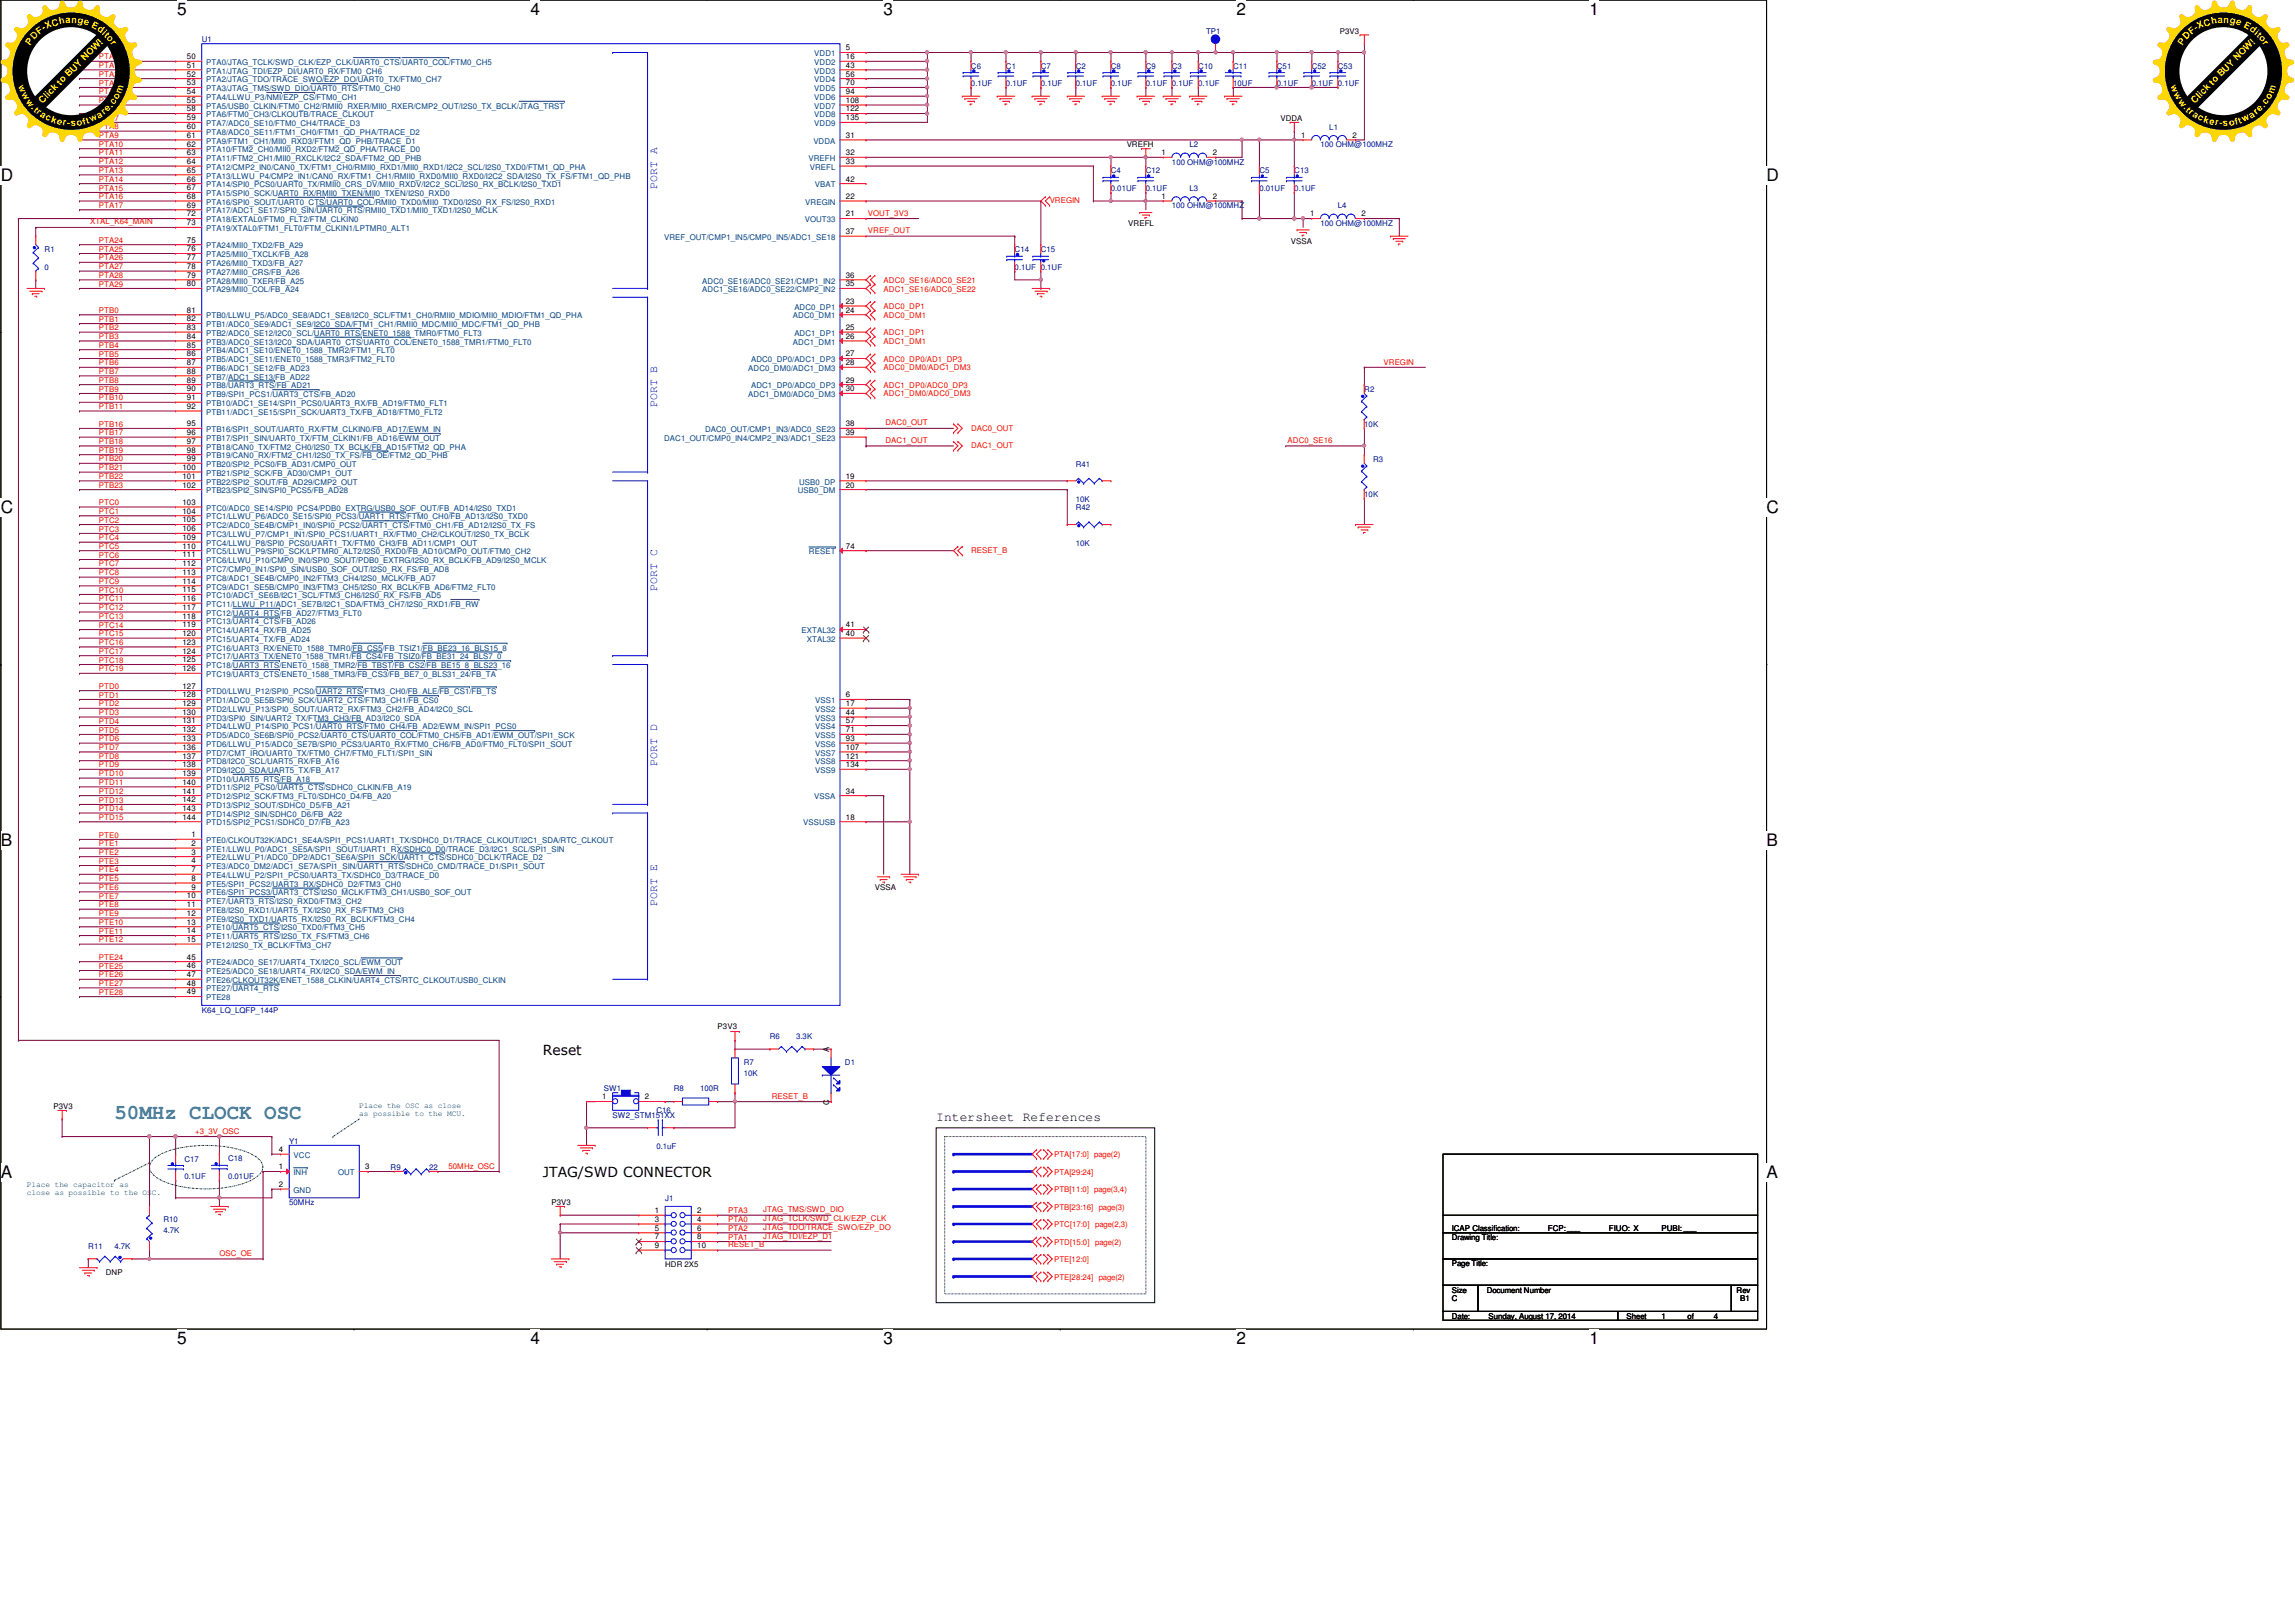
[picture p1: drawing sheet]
<svg xmlns="http://www.w3.org/2000/svg" width="420mm" height="297mm" viewBox="0 0 420 297" stroke-linecap="round" stroke-linejoin="round" font-family="sans-serif">
<defs><g id="words">
<text font-size="3.8" fill="#408080" x="20.9" y="204.8">50MHz CLOCK OSC</text>
<g font-size="3.1">
<text x="32.5" y="2.8">5</text>
<text x="97.1" y="2.8">4</text>
<text x="161.7" y="2.8">3</text>
<text x="226.4" y="2.8">2</text>
<text x="291" y="2.8">1</text>
<text x=".2" y="33.2">D</text>
<text x="323.4" y="33.2">D</text>
<text x=".2" y="94">C</text>
<text x="323.4" y="94">C</text>
<text x=".2" y="154.8">B</text>
<text x="323.4" y="154.8">B</text>
<text x=".2" y="215.6">A</text>
<text x="323.4" y="215.6">A</text>
<text x="32.5" y="246">5</text>
<text x="97.1" y="246">4</text>
<text x="161.7" y="246">3</text>
<text x="226.4" y="246">2</text>
<text x="291" y="246">1</text>
</g>
<g font-size="2.5">
<text x="99.4" y="193">Reset</text>
<text x="99.4" y="215.4">JTAG/SWD CONNECTOR</text>
</g>
<text font-size="2.4" x="171.4" y="205.1">Intersheet References</text>
<g font-size="2.1" fill="#00f">
<text x="120.3" y="34.5" transform="rotate(-90 120.3 34.5)">PORT A</text>
<text x="120.3" y="74.5" transform="rotate(-90 120.3 74.5)">PORT B</text>
<text x="120.3" y="108.2" transform="rotate(-90 120.3 108.2)">PORT C</text>
<text x="120.3" y="140.2" transform="rotate(-90 120.3 140.2)">PORT D</text>
<text x="120.3" y="165.8" transform="rotate(-90 120.3 165.8)">PORT E</text>
</g>
<g font-size="1.7" fill="#ffd700">
<text x="8" y="5.7" transform="rotate(-33 8 5.7)">-</text>
<text x="8.6" y="5.4" transform="rotate(-27 8.6 5.4)">X</text>
<text x="9.6" y="4.9" transform="rotate(-18 9.6 4.9)">C</text>
<text x="10.9" y="4.4" transform="rotate(-11 10.9 4.4)">h</text>
<text x="12" y="4.2" transform="rotate(-4 12 4.2)">a</text>
<text x="13" y="4.2" transform="rotate(3 13 4.2)">n</text>
<text x="14.1" y="4.3" transform="rotate(11 14.1 4.3)">g</text>
<text x="15.2" y="4.5" transform="rotate(17 15.2 4.5)">e</text>
<text x="16.6" y="5" transform="rotate(28 16.6 5)">E</text>
<text x="17.7" y="5.5" transform="rotate(35 17.7 5.5)">d</text>
<text x="402.1" y="5.7" transform="rotate(-33 402.1 5.7)">-</text>
<text x="402.6" y="5.4" transform="rotate(-27 402.6 5.4)">X</text>
<text x="403.7" y="4.9" transform="rotate(-18 403.7 4.9)">C</text>
<text x="404.9" y="4.4" transform="rotate(-11 404.9 4.4)">h</text>
<text x="406" y="4.2" transform="rotate(-4 406 4.2)">a</text>
<text x="407" y="4.2" transform="rotate(3 407 4.2)">n</text>
<text x="408.1" y="4.3" transform="rotate(11 408.1 4.3)">g</text>
<text x="409.2" y="4.5" transform="rotate(17 409.2 4.5)">e</text>
<text x="410.7" y="5" transform="rotate(28 410.7 5)">E</text>
<text x="411.7" y="5.5" transform="rotate(35 411.7 5.5)">d</text>
<text x="5.5" y="8.3" transform="rotate(-54 5.5 8.3)">P</text>
<text x="6.2" y="7.4" transform="rotate(-46 6.2 7.4)">D</text>
<text x="7.2" y="6.4" transform="rotate(-38 7.2 6.4)">F</text>
<text x="18.6" y="6.2" transform="rotate(41 18.6 6.2)">i</text>
<text x="19" y="6.5" transform="rotate(44 19 6.5)">t</text>
<text x="19.4" y="6.9" transform="rotate(50 19.4 6.9)">o</text>
<text x="20.1" y="7.8" transform="rotate(56 20.1 7.8)">r</text>
<text x="399.6" y="8.3" transform="rotate(-54 399.6 8.3)">P</text>
<text x="400.3" y="7.4" transform="rotate(-46 400.3 7.4)">D</text>
<text x="401.2" y="6.4" transform="rotate(-38 401.2 6.4)">F</text>
<text x="412.6" y="6.2" transform="rotate(41 412.6 6.2)">i</text>
<text x="413" y="6.5" transform="rotate(44 413 6.5)">t</text>
<text x="413.5" y="6.9" transform="rotate(50 413.5 6.9)">o</text>
<text x="414.2" y="7.8" transform="rotate(56 414.2 7.8)">r</text>
<text x="3.3" y="15.7" transform="rotate(71 3.3 15.7)">w</text>
<text x="3.9" y="17.2" transform="rotate(61 3.9 17.2)">w</text>
<text x="22.2" y="17.2" transform="rotate(-70 22.2 17.2)">m</text>
<text x="397.4" y="15.7" transform="rotate(71 397.4 15.7)">w</text>
<text x="397.9" y="17.2" transform="rotate(61 397.9 17.2)">w</text>
<text x="416.2" y="17.2" transform="rotate(-70 416.2 17.2)">m</text>
<text x="4.7" y="18.6" transform="rotate(52 4.7 18.6)">w</text>
<text x="5.6" y="19.8" transform="rotate(46 5.6 19.8)">.</text>
<text x="6" y="20.2" transform="rotate(42 6 20.2)">t</text>
<text x="6.6" y="20.7" transform="rotate(38 6.6 20.7)">r</text>
<text x="7.2" y="21.2" transform="rotate(33 7.2 21.2)">a</text>
<text x="7.8" y="19" transform="rotate(-45 7.8 19)">Click to BUY NOW!</text>
<text x="8.2" y="21.8" transform="rotate(26 8.2 21.8)">c</text>
<text x="9.2" y="22.3" transform="rotate(19 9.2 22.3)">k</text>
<text x="10.3" y="22.7" transform="rotate(13 10.3 22.7)">e</text>
<text x="11.4" y="22.9" transform="rotate(7 11.4 22.9)">r</text>
<text x="12.2" y="23" transform="rotate(3 12.2 23)">-</text>
<text x="12.9" y="23.1" transform="rotate(-2 12.9 23.1)">s</text>
<text x="14.1" y="23" transform="rotate(-9 14.1 23)">o</text>
<text x="15.3" y="22.8" transform="rotate(-15 15.3 22.8)">f</text>
<text x="16" y="22.6" transform="rotate(-19 16 22.6)">t</text>
<text x="16.7" y="22.4" transform="rotate(-25 16.7 22.4)">w</text>
<text x="18.1" y="21.7" transform="rotate(-33 18.1 21.7)">a</text>
<text x="19" y="21.1" transform="rotate(-39 19 21.1)">r</text>
<text x="19.7" y="20.5" transform="rotate(-44 19.7 20.5)">e</text>
<text x="20.5" y="19.8" transform="rotate(-49 20.5 19.8)">.</text>
<text x="20.9" y="19.3" transform="rotate(-54 20.9 19.3)">c</text>
<text x="21.6" y="18.3" transform="rotate(-61 21.6 18.3)">o</text>
<text x="398.7" y="18.6" transform="rotate(52 398.7 18.6)">w</text>
<text x="399.7" y="19.8" transform="rotate(46 399.7 19.8)">.</text>
<text x="400.1" y="20.2" transform="rotate(42 400.1 20.2)">t</text>
<text x="400.6" y="20.7" transform="rotate(38 400.6 20.7)">r</text>
<text x="401.2" y="21.2" transform="rotate(33 401.2 21.2)">a</text>
<text x="401.8" y="19" transform="rotate(-45 401.8 19)">Click to BUY NOW!</text>
<text x="402.2" y="21.8" transform="rotate(26 402.2 21.8)">c</text>
<text x="403.3" y="22.3" transform="rotate(19 403.3 22.3)">k</text>
<text x="404.4" y="22.7" transform="rotate(13 404.4 22.7)">e</text>
<text x="405.5" y="22.9" transform="rotate(7 405.5 22.9)">r</text>
<text x="406.3" y="23" transform="rotate(3 406.3 23)">-</text>
<text x="407" y="23.1" transform="rotate(-2 407 23.1)">s</text>
<text x="408.1" y="23" transform="rotate(-9 408.1 23)">o</text>
<text x="409.3" y="22.8" transform="rotate(-15 409.3 22.8)">f</text>
<text x="410" y="22.6" transform="rotate(-19 410 22.6)">t</text>
<text x="410.7" y="22.4" transform="rotate(-25 410.7 22.4)">w</text>
<text x="412.1" y="21.7" transform="rotate(-33 412.1 21.7)">a</text>
<text x="413.1" y="21.1" transform="rotate(-39 413.1 21.1)">r</text>
<text x="413.7" y="20.5" transform="rotate(-44 413.7 20.5)">e</text>
<text x="414.5" y="19.8" transform="rotate(-49 414.5 19.8)">.</text>
<text x="414.9" y="19.3" transform="rotate(-54 414.9 19.3)">c</text>
<text x="415.6" y="18.3" transform="rotate(-61 415.6 18.3)">o</text>
</g>
<g font-size="1.4" fill="#f00">
<text x="18.1" y="10.9">PTA0</text>
<text x="18.1" y="17.3">PTA4</text>
<text x="18.1" y="15.7">PTA3</text>
<text x="18.1" y="14.1">PTA2</text>
<text x="18.1" y="12.4">PTA1</text>
<text x="18.1" y="23.7">PTA8</text>
<text x="18.1" y="22.1">PTA7</text>
<text x="18.1" y="20.4">PTA6</text>
<text x="18.1" y="18.9">PTA5</text>
<text x="18.1" y="28.4">PTA11</text>
<text x="18.1" y="26.9">PTA10</text>
<text x="18.1" y="25.3">PTA9</text>
<text x="18.1" y="34.9">PTA15</text>
<text x="18.1" y="33.3">PTA14</text>
<text x="18.1" y="31.7">PTA13</text>
<text x="18.1" y="30.1">PTA12</text>
<text x="16.5" y="41.1">XTAL_K64_MAIN</text>
<text x="18.1" y="38.1">PTA17</text>
<text x="18.1" y="36.4">PTA16</text>
<text x="158.9" y="39.5">VOUT_3V3</text>
<text x="192.2" y="37.2">VREGIN</text>
<text x="18.1" y="47.7">PTA26</text>
<text x="18.1" y="46.1">PTA25</text>
<text x="18.1" y="44.4">PTA24</text>
<text x="158.9" y="42.7">VREF_OUT</text>
<text x="18.1" y="52.4">PTA29</text>
<text x="18.1" y="50.9">PTA28</text>
<text x="18.1" y="49.3">PTA27</text>
<text x="161.8" y="51.8">ADC0_SE16/ADC0_SE21</text>
<text x="161.8" y="53.4">ADC1_SE16/ADC0_SE22</text>
<text x="18.1" y="58.9">PTB1</text>
<text x="18.1" y="57.3">PTB0</text>
<text x="161.8" y="58.2">ADC0_DM1</text>
<text x="161.8" y="56.6">ADC0_DP1</text>
<text x="18.1" y="63.7">PTB4</text>
<text x="18.1" y="65.3">PTB5</text>
<text x="18.1" y="60.5">PTB2</text>
<text x="18.1" y="62.1">PTB3</text>
<text x="161.8" y="62.9">ADC1_DM1</text>
<text x="161.8" y="61.4">ADC1_DP1</text>
<text x="18.1" y="68.5">PTB7</text>
<text x="18.1" y="70.1">PTB8</text>
<text x="18.1" y="71.7">PTB9</text>
<text x="18.1" y="66.9">PTB6</text>
<text x="161.8" y="70.9">ADC1_DP0/ADC0_DP3</text>
<text x="161.8" y="67.8">ADC0_DM0/ADC1_DM3</text>
<text x="161.8" y="66.2">ADC0_DP0/AD1_DP3</text>
<text x="253.3" y="66.9">VREGIN</text>
<text x="18.1" y="73.3">PTB10</text>
<text x="18.1" y="74.9">PTB11</text>
<text x="161.8" y="72.6">ADC1_DM0/ADC0_DM3</text>
<text x="162.1" y="77.8">DAC0_OUT</text>
<text x="18.1" y="82.9">PTB19</text>
<text x="18.1" y="81.3">PTB18</text>
<text x="18.1" y="79.7">PTB17</text>
<text x="18.1" y="78.1">PTB16</text>
<text x="162.1" y="81.1">DAC1_OUT</text>
<text x="177.8" y="78.8">DAC0_OUT</text>
<text x="177.8" y="82">DAC1_OUT</text>
<text x="235.7" y="81.1">ADC0_SE16</text>
<text x="18.1" y="89.3">PTB23</text>
<text x="18.1" y="87.7">PTB22</text>
<text x="18.1" y="84.5">PTB20</text>
<text x="18.1" y="86.1">PTB21</text>
<text x="18.1" y="95.7">PTC2</text>
<text x="18.1" y="94.1">PTC1</text>
<text x="18.1" y="92.5">PTC0</text>
<text x="18.1" y="100.5">PTC5</text>
<text x="18.1" y="98.9">PTC4</text>
<text x="18.1" y="97.3">PTC3</text>
<text x="177.8" y="101.2">RESET_B</text>
<text x="18.1" y="106.9">PTC9</text>
<text x="18.1" y="105.3">PTC8</text>
<text x="18.1" y="103.7">PTC7</text>
<text x="18.1" y="102.1">PTC6</text>
<text x="18.1" y="113.3">PTC13</text>
<text x="18.1" y="111.7">PTC12</text>
<text x="18.1" y="110.1">PTC11</text>
<text x="18.1" y="108.5">PTC10</text>
<text x="18.1" y="119.7">PTC17</text>
<text x="18.1" y="118.1">PTC16</text>
<text x="18.1" y="116.5">PTC15</text>
<text x="18.1" y="114.9">PTC14</text>
<text x="18.1" y="122.9">PTC19</text>
<text x="18.1" y="121.3">PTC18</text>
<text x="18.1" y="130.9">PTD3</text>
<text x="18.1" y="129.3">PTD2</text>
<text x="18.1" y="127.7">PTD1</text>
<text x="18.1" y="126.1">PTD0</text>
<text x="18.1" y="137.3">PTD7</text>
<text x="18.1" y="135.7">PTD6</text>
<text x="18.1" y="134.1">PTD5</text>
<text x="18.1" y="132.5">PTD4</text>
<text x="18.1" y="143.7">PTD11</text>
<text x="18.1" y="142.1">PTD10</text>
<text x="18.1" y="140.5">PTD9</text>
<text x="18.1" y="138.9">PTD8</text>
<text x="18.1" y="148.5">PTD14</text>
<text x="18.1" y="146.9">PTD13</text>
<text x="18.1" y="145.3">PTD12</text>
<text x="18.1" y="154.9">PTE1</text>
<text x="18.1" y="153.3">PTE0</text>
<text x="18.1" y="150.1">PTD15</text>
<text x="18.1" y="161.3">PTE5</text>
<text x="18.1" y="159.7">PTE4</text>
<text x="18.1" y="158.1">PTE3</text>
<text x="18.1" y="156.5">PTE2</text>
<text x="18.1" y="167.7">PTE9</text>
<text x="18.1" y="166.1">PTE8</text>
<text x="18.1" y="164.5">PTE7</text>
<text x="18.1" y="162.9">PTE6</text>
<text x="18.1" y="172.5">PTE12</text>
<text x="18.1" y="170.9">PTE11</text>
<text x="18.1" y="169.3">PTE10</text>
<text x="18.1" y="178.9">PTE26</text>
<text x="18.1" y="177.3">PTE25</text>
<text x="18.1" y="175.7">PTE24</text>
<text x="18.1" y="182.1">PTE28</text>
<text x="18.1" y="180.5">PTE27</text>
<text x="141.3" y="201.1">RESET_B</text>
<text x="35.7" y="207.5">+3_3V_OSC</text>
<text x="82.1" y="213.9">50MHz_OSC</text>
<text x="193" y="211.8">PTA[17:0] page(2)</text>
<text x="193" y="215">PTA[29:24]</text>
<text x="139.7" y="221.9">JTAG_TMS/SWD_DIO</text>
<text x="193" y="221.4">PTB[23:16] page(3)</text>
<text x="193" y="218.2">PTB[11:0] page(3,4)</text>
<text x="133.3" y="226.9">PTA1</text>
<text x="133.3" y="225.3">PTA2</text>
<text x="133.3" y="222.1">PTA3</text>
<text x="133.3" y="223.7">PTA0</text>
<text x="139.7" y="226.7">JTAG_TDI/EZP_D1</text>
<text x="139.7" y="225.1">JTAG_TDO/TRACE_SWO/EZP_DO</text>
<text x="139.7" y="223.5">JTAG_TCLK/SWD_CLK/EZP_CLK</text>
<text x="193" y="227.8">PTD[15:0]</text>
<text x="193" y="224.6">PTC[17:0]</text>
<text x="200.5" y="227.8">page(2)</text>
<text x="200.5" y="224.6">page(2,3)</text>
<text x="40.2" y="229.9">OSC_OE</text>
<text x="133.3" y="228.2">RESET_B</text>
<text x="193" y="231">PTE[12:0]</text>
<text x="193" y="234.2">PTE[28:24] page(2)</text>
</g>
<g font-size="1.4">
<text x="34.2" y="10.8">50</text>
<text x="154.9" y="9.2">5</text>
<text x="154.9" y="10.8">16</text>
<text x="245.3" y="6.1">P3V3</text>
<text x="34.2" y="17.2">54</text>
<text x="34.2" y="15.6">53</text>
<text x="34.2" y="14">52</text>
<text x="34.2" y="12.4">51</text>
<text x="154.9" y="12.4">43</text>
<text x="154.9" y="14">56</text>
<text x="154.9" y="15.6">70</text>
<text x="154.9" y="17.2">94</text>
<text x="34.2" y="23.6">60</text>
<text x="34.2" y="22">59</text>
<text x="34.2" y="20.4">58</text>
<text x="34.2" y="18.8">55</text>
<text x="154.9" y="20.4">122</text>
<text x="154.9" y="18.8">108</text>
<text x="154.9" y="22">135</text>
<text x="234.4" y="22.1">VDDA</text>
<text x="34.2" y="28.4">63</text>
<text x="34.2" y="26.8">62</text>
<text x="34.2" y="25.2">61</text>
<text x="154.9" y="25.2">31</text>
<text x="154.9" y="28.4">32</text>
<text x="206.3" y="27">VREFH</text>
<text x="212.7" y="28.4">1</text>
<text x="222.1" y="28.4">2</text>
<text x="238.2" y="25.2">1</text>
<text x="247.6" y="25.2">2</text>
<text x="34.2" y="34.8">67</text>
<text x="34.2" y="30">64</text>
<text x="34.2" y="33.2">66</text>
<text x="34.2" y="31.6">65</text>
<text x="154.9" y="30">33</text>
<text x="154.9" y="33.2">42</text>
<text x="34.2" y="41.2">73</text>
<text x="34.2" y="39.6">72</text>
<text x="34.2" y="38">69</text>
<text x="34.2" y="36.4">68</text>
<text x="154.9" y="36.4">22</text>
<text x="154.9" y="39.6">21</text>
<text x="206.6" y="41.4">VREFL</text>
<text x="212.6" y="36.4">1</text>
<text x="222" y="36.4">2</text>
<text x="239.9" y="39.6">1</text>
<text x="249.2" y="39.6">2</text>
<text x="34.2" y="47.6">77</text>
<text x="34.2" y="46">76</text>
<text x="34.2" y="44.4">75</text>
<text x="154.9" y="42.8">37</text>
<text x="236.3" y="44.6">VSSA</text>
<text x="34.2" y="52.4">80</text>
<text x="34.2" y="50.8">79</text>
<text x="34.2" y="49.2">78</text>
<text x="154.9" y="52.4">35</text>
<text x="154.9" y="50.8">36</text>
<text x="34.2" y="57.2">81</text>
<text x="34.2" y="58.8">82</text>
<text x="154.9" y="57.2">24</text>
<text x="154.9" y="55.6">23</text>
<text x="34.2" y="65.2">86</text>
<text x="34.2" y="63.6">85</text>
<text x="34.2" y="62">84</text>
<text x="34.2" y="60.4">83</text>
<text x="154.9" y="65.2">27</text>
<text x="154.9" y="62">26</text>
<text x="154.9" y="60.4">25</text>
<text x="34.2" y="71.6">90</text>
<text x="34.2" y="70">89</text>
<text x="34.2" y="68.4">88</text>
<text x="34.2" y="66.8">87</text>
<text x="154.9" y="71.6">30</text>
<text x="154.9" y="70">29</text>
<text x="154.9" y="66.8">28</text>
<text x="34.2" y="74.8">92</text>
<text x="34.2" y="73.2">91</text>
<text x="34.2" y="82.8">98</text>
<text x="34.2" y="81.2">97</text>
<text x="34.2" y="79.6">96</text>
<text x="34.2" y="78">95</text>
<text x="154.9" y="78">38</text>
<text x="154.9" y="79.6">39</text>
<text x="33.4" y="89.2">102</text>
<text x="33.4" y="87.6">101</text>
<text x="33.4" y="86">100</text>
<text x="34.2" y="84.4">99</text>
<text x="154.9" y="89.2">20</text>
<text x="154.9" y="87.6">19</text>
<text x="33.4" y="95.6">105</text>
<text x="33.4" y="94">104</text>
<text x="33.4" y="92.4">103</text>
<text x="33.4" y="100.4">110</text>
<text x="33.4" y="98.8">109</text>
<text x="33.4" y="97.2">106</text>
<text x="154.9" y="100.4">74</text>
<text x="33.4" y="106.8">114</text>
<text x="33.4" y="105.2">113</text>
<text x="33.4" y="103.6">112</text>
<text x="33.4" y="102">111</text>
<text x="33.4" y="113.2">118</text>
<text x="33.4" y="111.6">117</text>
<text x="33.4" y="110">116</text>
<text x="33.4" y="108.4">115</text>
<text x="33.4" y="119.6">124</text>
<text x="33.4" y="118">123</text>
<text x="33.4" y="116.4">120</text>
<text x="33.4" y="114.8">119</text>
<text x="154.9" y="116.4">40</text>
<text x="154.9" y="114.8">41</text>
<text x="33.4" y="122.8">126</text>
<text x="33.4" y="121.2">125</text>
<text x="33.4" y="130.8">130</text>
<text x="33.4" y="129.2">129</text>
<text x="33.4" y="127.6">128</text>
<text x="33.4" y="126">127</text>
<text x="154.9" y="130.8">44</text>
<text x="154.9" y="127.6">6</text>
<text x="154.9" y="129.2">17</text>
<text x="33.4" y="137.2">136</text>
<text x="33.4" y="135.6">133</text>
<text x="33.4" y="134">132</text>
<text x="33.4" y="132.4">131</text>
<text x="154.9" y="132.4">57</text>
<text x="154.9" y="134">71</text>
<text x="154.9" y="135.6">93</text>
<text x="154.9" y="137.2">107</text>
<text x="33.4" y="143.6">140</text>
<text x="33.4" y="142">139</text>
<text x="33.4" y="140.4">138</text>
<text x="33.4" y="138.8">137</text>
<text x="154.9" y="140.4">134</text>
<text x="154.9" y="138.8">121</text>
<text x="33.4" y="148.4">143</text>
<text x="33.4" y="146.8">142</text>
<text x="33.4" y="145.2">141</text>
<text x="154.9" y="145.2">34</text>
<text x="33.4" y="150">144</text>
<text x="35" y="154.8">2</text>
<text x="35" y="153.2">1</text>
<text x="154.9" y="150">18</text>
<text x="35" y="161.2">8</text>
<text x="35" y="159.6">7</text>
<text x="35" y="158">4</text>
<text x="35" y="156.4">3</text>
<text x="34.2" y="167.6">12</text>
<text x="34.2" y="166">11</text>
<text x="34.2" y="164.4">10</text>
<text x="35" y="162.8">9</text>
<text x="160.2" y="163">VSSA</text>
<text x="34.2" y="172.4">15</text>
<text x="34.2" y="170.8">14</text>
<text x="34.2" y="169.2">13</text>
<text x="34.2" y="178.8">47</text>
<text x="34.2" y="177.2">46</text>
<text x="34.2" y="175.6">45</text>
<text x="34.2" y="182">49</text>
<text x="34.2" y="180.4">48</text>
<text x="131.4" y="188.2">P3V3</text>
<text x="151.8" y="192.5" transform="rotate(-90 151.8 192.5)">A</text>
<text x="9.8" y="203">P3V3</text>
<text x="110.2" y="201.2">1</text>
<text x="118" y="201.2">2</text>
<text x="151.8" y="202.1" transform="rotate(-90 151.8 202.1)">C</text>
<text x="51" y="214">1</text>
<text x="51" y="210.8">4</text>
<text x="66.9" y="214">3</text>
<text x="51" y="217.2">2</text>
<text x="100.9" y="220.6">P3V3</text>
<text x="119.9" y="226.8">7</text>
<text x="119.9" y="225.2">5</text>
<text x="119.9" y="223.6">3</text>
<text x="119.9" y="222">1</text>
<text x="127.7" y="226.8">8</text>
<text x="127.7" y="225.2">6</text>
<text x="127.7" y="223.6">4</text>
<text x="127.7" y="222">2</text>
<text x="265.8" y="225.4">ICAP Classification:</text>
<text x="265.8" y="227">Drawing Title:</text>
<text x="283.4" y="225.4">FCP:___</text>
<text x="294.6" y="225.4">FIUO: X</text>
<text x="304.2" y="225.4">PUBI:___</text>
<text x="19.4" y="233.3">DNP</text>
<text x="119.9" y="228.4">9</text>
<text x="121.8" y="231.9">HDR 2X5</text>
<text x="127.7" y="228.4">10</text>
<text x="265.8" y="231.8">Page Title:</text>
<text x="265.8" y="238.2">C</text>
<text x="265.8" y="236.6">Size</text>
<text x="272.2" y="236.6">Document Number</text>
<text x="317.9" y="236.6">Rev</text>
<text x="318.6" y="238.2">B1</text>
<text x="265.8" y="241.4">Date:</text>
<text x="272.5" y="241.4">Sunday, August 17, 2014</text>
<text x="297.8" y="241.4">Sheet</text>
<text x="304.2" y="241.4">1</text>
<text x="309" y="241.4">of</text>
<text x="313.8" y="241.4">4</text>
</g>
<g font-size="1.4" fill="#000080">
<text x="36.9" y="7.7">U1</text>
<text x="220.8" y="6.1">TP1</text>
<text x="177.8" y="12.6">C6</text>
<text x="177.8" y="15.7">0.1UF</text>
<text x="184.2" y="12.6">C1</text>
<text x="184.2" y="15.7">0.1UF</text>
<text x="190.6" y="12.6">C7</text>
<text x="190.6" y="15.7">0.1UF</text>
<text x="196.9" y="12.6">C2</text>
<text x="196.9" y="15.7">0.1UF</text>
<text x="203.4" y="12.6">C8</text>
<text x="203.4" y="15.7">0.1UF</text>
<text x="209.8" y="12.6">C9</text>
<text x="209.8" y="15.7">0.1UF 0.1UF 0.1UF</text>
<text x="214.5" y="12.6">C3</text>
<text x="219.4" y="12.6">C10</text>
<text x="225.8" y="12.6">C11</text>
<text x="225.8" y="15.7">10UF</text>
<text x="233.8" y="12.6">C51</text>
<text x="233.8" y="15.7">0.1UF</text>
<text x="240.1" y="12.6">C52</text>
<text x="240.1" y="15.7">0.1UF 0.1UF</text>
<text x="244.9" y="12.6">C53</text>
<text x="243.4" y="23.7">L1</text>
<text x="217.8" y="27">L2</text>
<text x="241.8" y="27">100 OHM@100MHZ</text>
<text x="203.4" y="31.7">C4</text>
<text x="203.4" y="35">0.01UF</text>
<text x="209.8" y="31.7">C12</text>
<text x="209.8" y="35">0.1UF</text>
<text x="214.6" y="30.1">100 OHM@100MHZ</text>
<text x="217.8" y="35">L3</text>
<text x="230.6" y="31.7">C5</text>
<text x="230.6" y="35">0.01UF</text>
<text x="237" y="31.7">C13</text>
<text x="237" y="35">0.1UF</text>
<text x="214.5" y="38.1">100 OHM@100MHZ</text>
<text x="241.8" y="41.4">100 OHM@100MHZ</text>
<text x="244.9" y="38.1">L4</text>
<text x="8.2" y="46.1">R1</text>
<text x="185.8" y="46.1">C14</text>
<text x="190.5" y="46.1">C15</text>
<text x="8.2" y="49.4">0</text>
<text x="185.8" y="49.4">0.1UF 0.1UF</text>
<text x="249.8" y="71.7">R2</text>
<text x="249.8" y="78.1">10K</text>
<text x="197" y="85.4">R41</text>
<text x="251.4" y="84.6">R3</text>
<text x="196.9" y="93.4">R42</text>
<text x="197" y="91.9">10K</text>
<text x="249.8" y="91">10K</text>
<text x="196.9" y="99.9">10K</text>
<text x="36.9" y="185.4">K64_LQ_LQFP_144P</text>
<text x="140.9" y="190.1">R6</text>
<text x="145.8" y="190.1">3.3K</text>
<text x="136.2" y="195">R7</text>
<text x="136.2" y="196.9">10K</text>
<text x="154.7" y="195">D1</text>
<text x="110.5" y="199.7">SW1</text>
<text x="120.2" y="203.8">C16</text>
<text x="123.4" y="199.7">R8</text>
<text x="128.2" y="199.7">100R</text>
<text x="52.9" y="209.4">Y1</text>
<text x="112.2" y="204.6">SW2_STM151XX</text>
<text x="33.8" y="212.6">C17</text>
<text x="33.8" y="215.8">0.1UF</text>
<text x="41.8" y="212.6">C18</text>
<text x="41.8" y="215.7">0.01UF</text>
<text x="71.5" y="214.1">R9</text>
<text x="78.5" y="214.1">22</text>
<text x="120.2" y="210.3">0.1uF</text>
<text x="52.9" y="220.6">50MHz</text>
<text x="121.8" y="219.8">J1</text>
<text x="29.9" y="223.7">R10</text>
<text x="29.9" y="225.7">4.7K</text>
<text x="16.2" y="228.6">R11</text>
<text x="20.9" y="228.6">4.7K</text>
</g>
<g font-size="1.4" fill="#004080">
<text x="37.7" y="11.9">PTA0/JTAG_TCLK/SWD_CLK/EZP_CLK/UART0_CTS/UART0_COL/FTM0_CH5</text>
<text x="149.1" y="10.3">VDD1</text>
<text x="149.1" y="11.9">VDD2</text>
<text x="37.7" y="16.7">PTA3/JTAG_TMS/SWD_DIO/UART0_RTS/FTM0_CH0</text>
<text x="37.7" y="15.1">PTA2/JTAG_TDO/TRACE_SWO/EZP_DO/UART0_TX/FTM0_CH7</text>
<text x="37.7" y="13.5">PTA1/JTAG_TDI/EZP_DI/UART0_RX/FTM0_CH6</text>
<text x="149.1" y="13.5">VDD3</text>
<text x="149.1" y="15.1">VDD4</text>
<text x="149.1" y="16.7">VDD5</text>
<text x="37.7" y="23.1">PTA7/ADC0_SE10/FTM0_CH4/TRACE_D3</text>
<text x="37.7" y="21.5">PTA6/FTM0_CH3/CLKOUTB/TRACE_CLKOUT</text>
<text x="37.7" y="19.9">PTA5/USB0_CLKIN/FTM0_CH2/RMII0_RXER/MII0_RXER/CMP2_OUT/I2S0_TX_BCLK/JTAG_TRST</text>
<text x="37.7" y="18.3">PTA4/LLWU_P3/NMI/EZP_CS/FTM0_CH1</text>
<text x="149.1" y="21.5">VDD8</text>
<text x="149.1" y="19.9">VDD7</text>
<text x="149.1" y="18.3">VDD6</text>
<text x="149.1" y="23.1">VDD9</text>
<text x="37.7" y="29.5">PTA11/FTM2_CH1/MII0_RXCLK/I2C2_SDA/FTM2_QD_PHB</text>
<text x="37.7" y="27.9">PTA10/FTM2_CH0/MII0_RXD2/FTM2_QD_PHA/TRACE_D0</text>
<text x="37.7" y="26.3">PTA9/FTM1_CH1/MII0_RXD3/FTM1_QD_PHB/TRACE_D1</text>
<text x="37.7" y="24.7">PTA8/ADC0_SE11/FTM1_CH0/FTM1_QD_PHA/TRACE_D2</text>
<text x="148" y="29.5">VREFH</text>
<text x="148.9" y="26.3">VDDA</text>
<text x="37.7" y="35.9">PTA15/SPI0_SCK/UART0_RX/RMII0_TXEN/MII0_TXEN/I2S0_RXD0</text>
<text x="37.7" y="34.3">PTA14/SPI0_PCS0/UART0_TX/RMII0_CRS_DV/MII0_RXDV/I2C2_SCL/I2S0_RX_BCLK/I2S0_TXD1</text>
<text x="37.7" y="32.7">PTA13/LLWU_P4/CMP2_IN1/CAN0_RX/FTM1_CH1/RMII0_RXD0/MII0_RXD0/I2C2_SDA/I2S0_TX_FS/FTM1_QD_PHB</text>
<text x="37.7" y="31.1">PTA12/CMP2_IN0/CAN0_TX/FTM1_CH0/RMII0_RXD1/MII0_RXD1/I2C2_SCL/I2S0_TXD0/FTM1_QD_PHA</text>
<text x="148.3" y="31.1">VREFL</text>
<text x="149.2" y="34.3">VBAT</text>
<text x="37.7" y="40.7">PTA18/EXTAL0/FTM0_FLT2/FTM_CLKIN0</text>
<text x="37.7" y="39.1">PTA17/ADC1_SE17/SPI0_SIN/UART0_RTS/RMII0_TXD1/MII0_TXD1/I2S0_MCLK</text>
<text x="37.7" y="37.5">PTA16/SPI0_SOUT/UART0_CTS/UART0_COL/RMII0_TXD0/MII0_TXD0/I2S0_RX_FS/I2S0_RXD1</text>
<text x="147.3" y="40.7">VOUT33</text>
<text x="147.4" y="37.5">VREGIN</text>
<text x="37.7" y="47.1">PTA25/MII0_TXCLK/FB_A28</text>
<text x="37.7" y="45.5">PTA24/MII0_TXD2/FB_A29</text>
<text x="37.7" y="42.3">PTA19/XTAL0/FTM1_FLT0/FTM_CLKIN1/LPTMR0_ALT1</text>
<text x="121.6" y="43.9">VREF_OUT/CMP1_IN5/CMP0_IN5/ADC1_SE18</text>
<text x="37.7" y="53.5">PTA29/MII0_COL/FB_A24</text>
<text x="37.7" y="51.9">PTA28/MII0_TXER/FB_A25</text>
<text x="37.7" y="50.3">PTA27/MII0_CRS/FB_A26</text>
<text x="37.7" y="48.7">PTA26/MII0_TXD3/FB_A27</text>
<text x="128.6" y="53.5">ADC1_SE16/ADC0_SE22/CMP2_IN2</text>
<text x="128.6" y="51.9">ADC0_SE16/ADC0_SE21/CMP1_IN2</text>
<text x="37.7" y="59.9">PTB1/ADC0_SE9/ADC1_SE9/I2C0_SDA/FTM1_CH1/RMII0_MDC/MII0_MDC/FTM1_QD_PHB</text>
<text x="37.7" y="58.3">PTB0/LLWU_P5/ADC0_SE8/ADC1_SE8/I2C0_SCL/FTM1_CH0/RMII0_MDIO/MII0_MDIO/FTM1_QD_PHA</text>
<text x="145.2" y="58.3">ADC0_DM1</text>
<text x="145.4" y="56.7">ADC0_DP1</text>
<text x="37.7" y="64.7">PTB4/ADC1_SE10/ENET0_1588_TMR2/FTM1_FLT0</text>
<text x="37.7" y="63.1">PTB3/ADC0_SE13/I2C0_SDA/UART0_CTS/UART0_COL/ENET0_1588_TMR1/FTM0_FLT0</text>
<text x="37.7" y="61.5">PTB2/ADC0_SE12/I2C0_SCL/UART0_RTS/ENET0_1588_TMR0/FTM0_FLT3</text>
<text x="145.2" y="63.1">ADC1_DM1</text>
<text x="145.4" y="61.5">ADC1_DP1</text>
<text x="37.7" y="71.1">PTB8/UART3_RTS/FB_AD21</text>
<text x="37.7" y="69.5">PTB7/ADC1_SE13/FB_AD22</text>
<text x="37.7" y="67.9">PTB6/ADC1_SE12/FB_AD23</text>
<text x="37.7" y="66.3">PTB5/ADC1_SE11/ENET0_1588_TMR3/FTM2_FLT0</text>
<text x="137" y="67.9">ADC0_DM0/ADC1_DM3</text>
<text x="137.5" y="71.1">ADC1_DP0/ADC0_DP3</text>
<text x="137.5" y="66.3">ADC0_DP0/ADC1_DP3</text>
<text x="37.7" y="75.9">PTB11/ADC1_SE15/SPI1_SCK/UART3_TX/FB_AD18/FTM0_FLT2</text>
<text x="37.7" y="74.3">PTB10/ADC1_SE14/SPI1_PCS0/UART3_RX/FB_AD19/FTM0_FLT1</text>
<text x="37.7" y="72.7">PTB9/SPI1_PCS1/UART3_CTS/FB_AD20</text>
<text x="137" y="72.7">ADC1_DM0/ADC0_DM3</text>
<text x="37.7" y="83.9">PTB19/CAN0_RX/FTM2_CH1/I2S0_TX_FS/FB_OE/FTM2_QD_PHB</text>
<text x="37.7" y="82.3">PTB18/CAN0_TX/FTM2_CH0/I2S0_TX_BCLK/FB_AD15/FTM2_QD_PHA</text>
<text x="37.7" y="80.7">PTB17/SPI1_SIN/UART0_TX/FTM_CLKIN1/FB_AD16/EWM_OUT</text>
<text x="37.7" y="79.1">PTB16/SPI1_SOUT/UART0_RX/FTM_CLKIN0/FB_AD17/EWM_IN</text>
<text x="121.6" y="80.7">DAC1_OUT/CMP0_IN4/CMP2_IN3/ADC1_SE23</text>
<text x="129.1" y="79.1">DAC0_OUT/CMP1_IN3/ADC0_SE23</text>
<text x="37.7" y="88.7">PTB22/SPI2_SOUT/FB_AD29/CMP2_OUT</text>
<text x="37.7" y="87.1">PTB21/SPI2_SCK/FB_AD30/CMP1_OUT</text>
<text x="37.7" y="85.5">PTB20/SPI2_PCS0/FB_AD31/CMP0_OUT</text>
<text x="146.3" y="88.7">USB0_DP</text>
<text x="37.7" y="95.1">PTC1/LLWU_P6/ADC0_SE15/SPI0_PCS3/UART1_RTS/FTM0_CH0/FB_AD13/I2S0_TXD0</text>
<text x="37.7" y="93.5">PTC0/ADC0_SE14/SPI0_PCS4/PDB0_EXTRG/USB0_SOF_OUT/FB_AD14/I2S0_TXD1</text>
<text x="37.7" y="90.3">PTB23/SPI2_SIN/SPI0_PCS5/FB_AD28</text>
<text x="146.1" y="90.3">USB0_DM</text>
<text x="37.7" y="101.5">PTC5/LLWU_P9/SPI0_SCK/LPTMR0_ALT2/I2S0_RXD0/FB_AD10/CMP0_OUT/FTM0_CH2</text>
<text x="37.7" y="99.9">PTC4/LLWU_P8/SPI0_PCS0/UART1_TX/FTM0_CH3/FB_AD11/CMP1_OUT</text>
<text x="37.7" y="98.3">PTC3/LLWU_P7/CMP1_IN1/SPI0_PCS1/UART1_RX/FTM0_CH2/CLKOUT/I2S0_TX_BCLK</text>
<text x="37.7" y="96.7">PTC2/ADC0_SE4B/CMP1_IN0/SPI0_PCS2/UART1_CTS/FTM0_CH1/FB_AD12/I2S0_TX_FS</text>
<text x="148.1" y="101.5">RESET</text>
<text x="37.7" y="107.9">PTC9/ADC1_SE5B/CMP0_IN3/FTM3_CH5/I2S0_RX_BCLK/FB_AD6/FTM2_FLT0</text>
<text x="37.7" y="106.3">PTC8/ADC1_SE4B/CMP0_IN2/FTM3_CH4/I2S0_MCLK/FB_AD7</text>
<text x="37.7" y="104.7">PTC7/CMP0_IN1/SPI0_SIN/USB0_SOF_OUT/I2S0_RX_FS/FB_AD8</text>
<text x="37.7" y="103.1">PTC6/LLWU_P10/CMP0_IN0/SPI0_SOUT/PDB0_EXTRG/I2S0_RX_BCLK/FB_AD9/I2S0_MCLK</text>
<text x="37.7" y="112.7">PTC12/UART4_RTS/FB_AD27/FTM3_FLT0</text>
<text x="37.7" y="111.1">PTC11/LLWU_P11/ADC1_SE7B/I2C1_SDA/FTM3_CH7/I2S0_RXD1/FB_RW</text>
<text x="37.7" y="109.5">PTC10/ADC1_SE6B/I2C1_SCL/FTM3_CH6/I2S0_RX_FS/FB_AD5</text>
<text x="37.7" y="119.1">PTC16/UART3_RX/ENET0_1588_TMR0/FB_CS5/FB_TSIZ1/FB_BE23_16_BLS15_8</text>
<text x="37.7" y="117.5">PTC15/UART4_TX/FB_AD24</text>
<text x="37.7" y="115.9">PTC14/UART4_RX/FB_AD25</text>
<text x="37.7" y="114.3">PTC13/UART4_CTS/FB_AD26</text>
<text x="146.7" y="115.9">EXTAL32</text>
<text x="147.7" y="117.5">XTAL32</text>
<text x="37.7" y="123.9">PTC19/UART3_CTS/ENET0_1588_TMR3/FB_CS3/FB_BE7_0_BLS31_24/FB_TA</text>
<text x="37.7" y="122.3">PTC18/UART3_RTS/ENET0_1588_TMR2/FB_TBST/FB_CS2/FB_BE15_8_BLS23_16</text>
<text x="37.7" y="120.7">PTC17/UART3_TX/ENET0_1588_TMR1/FB_CS4/FB_TSIZ0/FB_BE31_24_BLS7_0</text>
<text x="37.7" y="131.9">PTD3/SPI0_SIN/UART2_TX/FTM3_CH3/FB_AD3/I2C0_SDA</text>
<text x="37.7" y="130.3">PTD2/LLWU_P13/SPI0_SOUT/UART2_RX/FTM3_CH2/FB_AD4/I2C0_SCL</text>
<text x="37.7" y="128.7">PTD1/ADC0_SE5B/SPI0_SCK/UART2_CTS/FTM3_CH1/FB_CS0</text>
<text x="37.7" y="127.1">PTD0/LLWU_P12/SPI0_PCS0/UART2_RTS/FTM3_CH0/FB_ALE/FB_CS1/FB_TS</text>
<text x="149.2" y="131.9">VSS3</text>
<text x="149.2" y="128.7">VSS1</text>
<text x="149.2" y="130.3">VSS2</text>
<text x="37.7" y="136.7">PTD6/LLWU_P15/ADC0_SE7B/SPI0_PCS3/UART0_RX/FTM0_CH6/FB_AD0/FTM0_FLT0/SPI1_SOUT</text>
<text x="37.7" y="135.1">PTD5/ADC0_SE6B/SPI0_PCS2/UART0_CTS/UART0_COL/FTM0_CH5/FB_AD1/EWM_OUT/SPI1_SCK</text>
<text x="37.7" y="133.5">PTD4/LLWU_P14/SPI0_PCS1/UART0_RTS/FTM0_CH4/FB_AD2/EWM_IN/SPI1_PCS0</text>
<text x="149.2" y="133.5">VSS4</text>
<text x="149.2" y="135.1">VSS5</text>
<text x="149.2" y="136.7">VSS6</text>
<text x="37.7" y="143.1">PTD10/UART5_RTS/FB_A18</text>
<text x="37.7" y="141.5">PTD9/I2C0_SDA/UART5_TX/FB_A17</text>
<text x="37.7" y="139.9">PTD8/I2C0_SCL/UART5_RX/FB_A16</text>
<text x="37.7" y="138.3">PTD7/CMT_IRO/UART0_TX/FTM0_CH7/FTM0_FLT1/SPI1_SIN</text>
<text x="149.2" y="138.3">VSS7</text>
<text x="149.2" y="141.5">VSS9</text>
<text x="149.2" y="139.9">VSS8</text>
<text x="37.7" y="149.5">PTD14/SPI2_SIN/SDHC0_D6/FB_A22</text>
<text x="37.7" y="147.9">PTD13/SPI2_SOUT/SDHC0_D5/FB_A21</text>
<text x="37.7" y="146.3">PTD12/SPI2_SCK/FTM3_FLT0/SDHC0_D4/FB_A20</text>
<text x="37.7" y="144.7">PTD11/SPI2_PCS0/UART5_CTS/SDHC0_CLKIN/FB_A19</text>
<text x="149.1" y="146.3">VSSA</text>
<text x="37.7" y="155.9">PTE1/LLWU_P0/ADC1_SE5A/SPI1_SOUT/UART1_RX/SDHC0_D0/TRACE_D3/I2C1_SCL/SPI1_SIN</text>
<text x="37.7" y="154.3">PTE0/CLKOUT32K/ADC1_SE4A/SPI1_PCS1/UART1_TX/SDHC0_D1/TRACE_CLKOUT/I2C1_SDA/RTC_CLKOUT</text>
<text x="37.7" y="151.1">PTD15/SPI2_PCS1/SDHC0_D7/FB_A23</text>
<text x="147" y="151.1">VSSUSB</text>
<text x="37.7" y="160.7">PTE4/LLWU_P2/SPI1_PCS0/UART3_TX/SDHC0_D3/TRACE_D0</text>
<text x="37.7" y="159.1">PTE3/ADC0_DM2/ADC1_SE7A/SPI1_SIN/UART1_RTS/SDHC0_CMD/TRACE_D1/SPI1_SOUT</text>
<text x="37.7" y="157.5">PTE2/LLWU_P1/ADC0_DP2/ADC1_SE6A/SPI1_SCK/UART1_CTS/SDHC0_DCLK/TRACE_D2</text>
<text x="37.7" y="167.1">PTE8/I2S0_RXD1/UART5_TX/I2S0_RX_FS/FTM3_CH3</text>
<text x="37.7" y="165.5">PTE7/UART3_RTS/I2S0_RXD0/FTM3_CH2</text>
<text x="37.7" y="163.9">PTE6/SPI1_PCS3/UART3_CTS/I2S0_MCLK/FTM3_CH1/USB0_SOF_OUT</text>
<text x="37.7" y="162.3">PTE5/SPI1_PCS2/UART3_RX/SDHC0_D2/FTM3_CH0</text>
<text x="37.7" y="173.5">PTE12/I2S0_TX_BCLK/FTM3_CH7</text>
<text x="37.7" y="171.9">PTE11/UART5_RTS/I2S0_TX_FS/FTM3_CH6</text>
<text x="37.7" y="170.3">PTE10/UART5_CTS/I2S0_TXD0/FTM3_CH5</text>
<text x="37.7" y="168.7">PTE9/I2S0_TXD1/UART5_RX/I2S0_RX_BCLK/FTM3_CH4</text>
<text x="37.7" y="179.9">PTE26/CLKOUT32K/ENET_1588_CLKIN/UART4_CTS/RTC_CLKOUT/USB0_CLKIN</text>
<text x="37.7" y="178.3">PTE25/ADC0_SE18/UART4_RX/I2C0_SDA/EWM_IN</text>
<text x="37.7" y="176.7">PTE24/ADC0_SE17/UART4_TX/I2C0_SCL/EWM_OUT</text>
<text x="37.7" y="183.1">PTE28</text>
<text x="37.7" y="181.5">PTE27/UART4_RTS</text>
<text x="53.7" y="215.1">INH</text>
<text x="53.7" y="211.9">VCC</text>
<text x="61.9" y="215.1">OUT</text>
<text x="53.7" y="218.3">GND</text>
</g>
<g font-size="1.4" fill="#008000">
<text x="65.8" y="202.8">Place the OSC as close</text>
<text x="65.8" y="204.3">as possible to the MCU.</text>
<text x="4.9" y="217.2">Place the capacitor as</text>
<text x="4.9" y="218.7">close as possible to the OSC.</text>
</g>
</g></defs>
<path d="M.2 0h323.2v243.2h-323.2z" fill="none" stroke="#000" stroke-width=".18"/>
<g fill="#fff">
<path d="M32.5 0h1.7v3.5h-1.7z"/>
<path d="M32.5 243.2h1.7v3.5h-1.7z"/>
</g>
<path d="M64.8 0h.1M64.8 243.2h.1" fill="none" stroke="#000" stroke-width=".18"/>
<g fill="#fff">
<path d="M97.1 0h1.7v3.5h-1.7z"/>
<path d="M97.1 243.2h1.7v3.5h-1.7z"/>
</g>
<path d="M129.4 0h.1M129.4 243.2h.1" fill="none" stroke="#000" stroke-width=".18"/>
<g fill="#fff">
<path d="M161.7 0h1.8v3.5h-1.8z"/>
<path d="M161.7 243.2h1.8v3.5h-1.8z"/>
</g>
<path d="M194.1 0h.1M194.1 243.2h.1" fill="none" stroke="#000" stroke-width=".18"/>
<g fill="#fff">
<path d="M226.4 0h1.7v3.5h-1.7z"/>
<path d="M226.4 243.2h1.7v3.5h-1.7z"/>
</g>
<path d="M258.7 0h.1M258.7 243.2h.1" fill="none" stroke="#000" stroke-width=".18"/>
<g fill="#fff">
<path d="M291 0h1.8v3.5h-1.8z"/>
<path d="M291 243.2h1.8v3.5h-1.8z"/>
<path d="M.2 30.4h2.2v3.5h-2.2z"/>
<path d="M323.4 30.4h2.3v3.5h-2.3z"/>
<path d="M.2 91.2h2.2v3.5h-2.2z"/>
<path d="M323.4 91.2h2.3v3.5h-2.3z"/>
</g>
<path d="M.2 60.8h.1M323.4 60.8h.1" fill="none" stroke="#000" stroke-width=".18"/>
<g fill="#fff">
<path d="M.2 152h2v3.5h-2z"/>
<path d="M323.4 152h2.1v3.5h-2.1z"/>
</g>
<path d="M.2 121.6h.1M323.4 121.6h.1" fill="none" stroke="#000" stroke-width=".18"/>
<g fill="#fff">
<path d="M.2 212.8h2v3.5h-2z"/>
<path d="M323.4 212.8h2.1v3.5h-2.1z"/>
</g>
<path d="M.2 182.4h.1M323.4 182.4h.1M171.4 206.4h40v32h-40z" fill="none" stroke="#000" stroke-width=".18"/>
<path d="M173 208h36.8v28.8h-36.8z" fill="none" stroke="#000" stroke-width=".18" stroke-dasharray="0 .3"/>
<path d="M20.9 216h.1M27.4 212.8l-6.5 3.2M28.3 211.9a16.2 16.2 0 0 1 9.4-2.3 16.3 16.3 0 0 1 9.5 2.3 1.93 1.93 0 0 1 0 3.4 16.3 16.3 0 0 1-9.5 2.3 16.2 16.2 0 0 1-9.4-2.3 1.93 1.93 0 0 1 0-3.4zM60.9 208h.1M65.8 204.8l-4.9 3.2" fill="none" stroke="#008000" stroke-width=".18" stroke-dasharray=".3 .3 0 .3"/>
<g fill="none" stroke="#800040" stroke-width=".18">
<path d="M14.6 19.2h.1M14.6 19.2h17.6M14.6 17.6h.1M14.6 17.6h17.6M14.6 16h.1M14.6 16h17.6M14.6 14.4h.1M14.6 14.4h17.6M14.6 12.8h.1M14.6 12.8h17.6M14.6 11.2h.1M14.6 11.2h17.6"/>
<path d="M14.6 38.4h.1M14.6 38.4h17.6M14.6 36.8h.1M14.6 36.8h17.6M14.6 35.2h.1M14.6 35.2h17.6M14.6 33.6h.1M14.6 33.6h17.6M14.6 32h.1M14.6 32h17.6M14.6 30.4h.1M14.6 30.4h17.6"/>
<path d="M14.6 28.8h.1M14.6 28.8h17.6M14.6 27.2h.1M14.6 27.2h17.6M14.6 25.6h.1M14.6 25.6h17.6M14.6 24h.1M14.6 24h17.6M14.6 22.4h.1M14.6 22.4h17.6M14.6 20.8h.1M14.6 20.8h17.6"/>
<path d="M3.4 40h.1M3.4 40h28.8M6.5 41.6h.1M6.5 41.6h25.7M14.6 52.8h.1M14.6 52.8h17.6M14.6 51.2h.1M14.6 51.2h17.6M14.6 49.6h.1M14.6 49.6h17.6M14.6 48h.1M14.6 48h17.6"/>
<path d="M14.6 46.4h.1M14.6 46.4h17.6M14.6 44.8h.1M14.6 44.8h17.6M14.6 59.2h.1M14.6 59.2h17.6M14.6 57.6h.1M14.6 57.6h17.6M14.6 78.4h.1M14.6 78.4h17.6M14.6 68.8h.1M14.6 68.8h17.6"/>
<path d="M14.6 70.4h.1M14.6 70.4h17.6M14.6 72h.1M14.6 72h17.6M14.6 73.6h.1M14.6 73.6h17.6M14.6 75.2h.1M14.6 75.2h17.6M14.6 64h.1M14.6 64h17.6M14.6 65.6h.1M14.6 65.6h17.6"/>
<path d="M14.6 67.2h.1M14.6 67.2h17.6M14.6 60.8h.1M14.6 60.8h17.6M14.6 62.4h.1M14.6 62.4h17.6M14.6 99.2h.1M14.6 99.2h17.6M14.6 97.6h.1M14.6 97.6h17.6M14.6 96h.1M14.6 96h17.6"/>
<path d="M14.6 94.4h.1M14.6 94.4h17.6M14.6 92.8h.1M14.6 92.8h17.6M14.6 89.6h.1M14.6 89.6h17.6M14.6 88h.1M14.6 88h17.6M14.6 84.8h.1M14.6 84.8h17.6M14.6 83.2h.1M14.6 83.2h17.6"/>
<path d="M14.6 81.6h.1M14.6 81.6h17.6M14.6 80h.1M14.6 80h17.6M14.6 86.4h.1M14.6 86.4h17.6M14.6 118.4h.1M14.6 118.4h17.6M14.6 116.8h.1M14.6 116.8h17.6M14.6 115.2h.1M14.6 115.2h17.6"/>
<path d="M14.6 113.6h.1M14.6 113.6h17.6M14.6 112h.1M14.6 112h17.6M14.6 110.4h.1M14.6 110.4h17.6M14.6 108.8h.1M14.6 108.8h17.6M14.6 107.2h.1M14.6 107.2h17.6M14.6 105.6h.1M14.6 105.6h17.6"/>
<path d="M14.6 104h.1M14.6 104h17.6M14.6 102.4h.1M14.6 102.4h17.6M14.6 100.8h.1M14.6 100.8h17.6M14.6 139.2h.1M14.6 139.2h17.6M14.6 137.6h.1M14.6 137.6h17.6M14.6 136h.1M14.6 136h17.6"/>
<path d="M14.6 134.4h.1M14.6 134.4h17.6M14.6 132.8h.1M14.6 132.8h17.6M14.6 131.2h.1M14.6 131.2h17.6M14.6 129.6h.1M14.6 129.6h17.6M14.6 128h.1M14.6 128h17.6M14.6 126.4h.1M14.6 126.4h17.6"/>
<path d="M14.6 123.2h.1M14.6 123.2h17.6M14.6 121.6h.1M14.6 121.6h17.6M14.6 120h.1M14.6 120h17.6M14.6 158.4h.1M14.6 158.4h17.6M14.6 156.8h.1M14.6 156.8h17.6M14.6 155.2h.1M14.6 155.2h17.6"/>
<path d="M14.6 153.6h.1M14.6 153.6h17.6M14.6 150.4h.1M14.6 150.4h17.6M14.6 148.8h.1M14.6 148.8h17.6M14.6 147.2h.1M14.6 147.2h17.6M14.6 145.6h.1M14.6 145.6h17.6M14.6 144h.1M14.6 144h17.6"/>
<path d="M14.6 142.4h.1M14.6 142.4h17.6M14.6 140.8h.1M14.6 140.8h17.6M14.6 179.2h.1M14.6 179.2h17.6M14.6 177.6h.1M14.6 177.6h17.6M14.6 176h.1M14.6 176h17.6M14.6 172.8h.1M14.6 172.8h17.6"/>
<path d="M14.6 171.2h.1M14.6 171.2h17.6M14.6 169.6h.1M14.6 169.6h17.6M14.6 168h.1M14.6 168h17.6M14.6 166.4h.1M14.6 166.4h17.6M14.6 164.8h.1M14.6 164.8h17.6M14.6 163.2h.1M14.6 163.2h17.6"/>
<path d="M14.6 161.6h.1M14.6 161.6h17.6M14.6 160h.1M14.6 160h17.6M14.6 182.4h.1M14.6 182.4h17.6M14.6 180.8h.1M14.6 180.8h17.6"/>
</g>
<path d="M174.6 217.6h14.4" fill="none" stroke="#00f" stroke-width=".47"/>
<circle cx="174.6" cy="217.6" r=".23" fill="#00f"/>
<path d="M174.6 214.4h14.4" fill="none" stroke="#00f" stroke-width=".47"/>
<circle cx="174.6" cy="214.4" r=".23" fill="#00f"/>
<path d="M174.6 211.2h14.4" fill="none" stroke="#00f" stroke-width=".47"/>
<circle cx="174.6" cy="211.2" r=".23" fill="#00f"/>
<path d="M174.6 224h14.4" fill="none" stroke="#00f" stroke-width=".47"/>
<circle cx="174.6" cy="224" r=".23" fill="#00f"/>
<path d="M174.6 220.8h14.4" fill="none" stroke="#00f" stroke-width=".47"/>
<circle cx="174.6" cy="220.8" r=".23" fill="#00f"/>
<path d="M174.6 233.6h14.4" fill="none" stroke="#00f" stroke-width=".47"/>
<circle cx="174.6" cy="233.6" r=".23" fill="#00f"/>
<path d="M174.6 230.4h14.4" fill="none" stroke="#00f" stroke-width=".47"/>
<circle cx="174.6" cy="230.4" r=".23" fill="#00f"/>
<path d="M174.6 227.2h14.4" fill="none" stroke="#00f" stroke-width=".47"/>
<circle cx="174.6" cy="227.2" r=".23" fill="#00f"/>
<path d="M158.6 16h.1M169.8 14.4h.1M169.8 14.4v1.6h-11.2" fill="none" stroke="#800040" stroke-width=".18"/>
<circle cx="169.7" cy="16" r=".31" fill="#f0f"/>
<circle cx="169.7" cy="16" r=".31" fill="none" stroke="#f0f" stroke-width=".18"/>
<path d="M158.6 17.6h.1M158.6 17.6h11.2M169.8 20.8h.1M169.8 20.8v1.6" fill="none" stroke="#800040" stroke-width=".18"/>
<circle cx="169.7" cy="17.6" r=".3" fill="#f0f"/>
<circle cx="169.7" cy="17.6" r=".3" fill="none" stroke="#f0f" stroke-width=".18"/>
<path d="M158.6 19.2h.1M158.6 19.2h11.2" fill="none" stroke="#800040" stroke-width=".18"/>
<circle cx="169.7" cy="19.2" r=".3" fill="#f0f"/>
<circle cx="169.7" cy="19.2" r=".3" fill="none" stroke="#f0f" stroke-width=".18"/>
<path d="M158.6 20.8h.1M158.6 20.8h11.2" fill="none" stroke="#800040" stroke-width=".18"/>
<circle cx="169.7" cy="20.8" r=".3" fill="#f0f"/>
<circle cx="169.7" cy="20.8" r=".3" fill="none" stroke="#f0f" stroke-width=".18"/>
<path d="M158.6 22.4h.1M158.6 22.4h11.2M209.8 28.8h.1M209.8 28.8v1.6M227.4 25.6h.1M227.4 25.6h3.2" fill="none" stroke="#800040" stroke-width=".18"/>
<circle cx="209.7" cy="28.8" r=".3" fill="#f0f"/>
<circle cx="209.7" cy="28.8" r=".3" fill="none" stroke="#f0f" stroke-width=".18"/>
<path d="M203.4 28.8h.1M203.4 28.8h6.4M237 40h.1M237 40h1.6" fill="none" stroke="#800040" stroke-width=".18"/>
<circle cx="236.9" cy="40" r=".31" fill="#f0f"/>
<circle cx="236.9" cy="40" r=".31" fill="none" stroke="#f0f" stroke-width=".18"/>
<path d="M225.8 9.6h8M233.8 9.6h.1M230.6 25.6h.1M230.6 25.6h6.4" fill="none" stroke="#800040" stroke-width=".18"/>
<circle cx="225.7" cy="9.6" r=".3" fill="#f0f"/>
<circle cx="225.7" cy="9.6" r=".3" fill="none" stroke="#f0f" stroke-width=".18"/>
<path d="M200.2 30.4h.1M200.2 36.8h.1M200.2 30.4v6.4M203.4 28.8h.1M203.4 35.2h.1M203.4 28.8v1.6M203.4 35.2v1.6h-3.2M209.8 36.8h.1M209.8 36.8v1.6" fill="none" stroke="#800040" stroke-width=".18"/>
<circle cx="203.3" cy="36.8" r=".3" fill="#f0f"/>
<circle cx="203.3" cy="36.8" r=".3" fill="none" stroke="#f0f" stroke-width=".18"/>
<path d="M169.8 9.6h.1M169.8 17.6h.1M169.8 16h.1M169.8 9.6v1.6M169.8 16v3.2M158.6 36.8h.1M158.6 25.6h.1M158.6 36.8h32M158.6 25.6h68.8" fill="none" stroke="#800040" stroke-width=".18"/>
<circle cx="227.4" cy="25.6" r=".3" fill="#f0f"/>
<circle cx="227.4" cy="25.6" r=".3" fill="none" stroke="#f0f" stroke-width=".18"/>
<g fill="none" stroke="#800040" stroke-width=".18">
<path d="M169.8 9.6h.1M169.8 19.2h.1M169.8 9.6h8M169.8 19.2v1.6M158.6 40h.1M158.6 40h9.6M158.6 43.2h27.2M185.8 43.2v1.6M185.8 43.2h.1M249.8 67.2v3.2M249.8 67.2h.1M249.8 67.2h11.2"/>
<path d="M235.4 81.6h.1M235.4 81.6h14.4M249.8 81.6h.1M249.8 81.6v1.6M249.8 91.2h.1M249.8 91.2v4.8"/>
</g>
<circle cx="249.7" cy="81.6" r=".3" fill="#f0f"/>
<circle cx="249.7" cy="81.6" r=".3" fill="none" stroke="#f0f" stroke-width=".18"/>
<path d="M209.8 28.8h.1M209.8 28.8h3.2M237 25.6h.1M237 25.6v4.8M249.8 78.4h.1M249.8 78.4v3.2" fill="none" stroke="#800040" stroke-width=".18"/>
<circle cx="237" cy="25.6" r=".3" fill="#f0f"/>
<circle cx="237" cy="25.6" r=".3" fill="none" stroke="#f0f" stroke-width=".18"/>
<path d="M222.6 28.8h.1M222.6 36.8h.1M222.6 36.8h4.8M227.4 25.6h.1M227.4 36.8h.1M227.4 25.6v3.2h-4.8M227.4 36.8v3.2M230.6 25.6h.1M230.6 25.6v4.8" fill="none" stroke="#800040" stroke-width=".18"/>
<circle cx="230.6" cy="25.6" r=".3" fill="#f0f"/>
<circle cx="230.6" cy="25.6" r=".3" fill="none" stroke="#f0f" stroke-width=".18"/>
<path d="M230.6 35.2h.1M230.6 35.2v4.8h-3.2M227.4 40h.1" fill="none" stroke="#800040" stroke-width=".18"/>
<circle cx="230.6" cy="40" r=".31" fill="#f0f"/>
<circle cx="230.6" cy="40" r=".31" fill="none" stroke="#f0f" stroke-width=".18"/>
<path d="M238.6 40h.1M238.6 40v1.6M249.8 40h.1M249.8 40h6.4M256.2 40h.1M256.2 40v3.2" fill="none" stroke="#800040" stroke-width=".18"/>
<circle cx="238.6" cy="40" r=".31" fill="#f0f"/>
<circle cx="238.6" cy="40" r=".31" fill="none" stroke="#f0f" stroke-width=".18"/>
<path d="M158.6 30.4h.1M158.6 28.8h.1M158.6 30.4h41.6M158.6 28.8h44.8" fill="none" stroke="#800040" stroke-width=".18"/>
<circle cx="203.3" cy="28.8" r=".3" fill="#f0f"/>
<circle cx="203.3" cy="28.8" r=".3" fill="none" stroke="#f0f" stroke-width=".18"/>
<path d="M225.8 9.6h.1M225.8 9.6v1.6M190.6 36.8h.1M190.6 36.8v8M209.8 36.8h.1M209.8 36.8h3.2" fill="none" stroke="#800040" stroke-width=".18"/>
<circle cx="209.7" cy="36.8" r=".3" fill="#f0f"/>
<circle cx="209.7" cy="36.8" r=".3" fill="none" stroke="#f0f" stroke-width=".18"/>
<path d="M219.4 9.6h.1M219.4 9.6h3.2M203.4 36.8h.1M209.8 35.2h.1M209.8 35.2v1.6h-6.4" fill="none" stroke="#800040" stroke-width=".18"/>
<circle cx="222.6" cy="9.6" r=".3" fill="#f0f"/>
<circle cx="222.6" cy="9.6" r=".3" fill="none" stroke="#f0f" stroke-width=".18"/>
<circle cx="219.4" cy="9.6" r=".3" fill="#f0f"/>
<circle cx="219.4" cy="9.6" r=".3" fill="none" stroke="#f0f" stroke-width=".18"/>
<path d="M209.8 9.6h.1M209.8 9.6h4.8M225.8 16h.1M225.8 16v1.6" fill="none" stroke="#800040" stroke-width=".18"/>
<circle cx="209.7" cy="9.6" r=".3" fill="#f0f"/>
<circle cx="209.7" cy="9.6" r=".3" fill="none" stroke="#f0f" stroke-width=".18"/>
<path d="M214.6 9.6h.1M214.6 9.6v1.6" fill="none" stroke="#800040" stroke-width=".18"/>
<circle cx="214.6" cy="9.6" r=".3" fill="#f0f"/>
<circle cx="214.6" cy="9.6" r=".3" fill="none" stroke="#f0f" stroke-width=".18"/>
<path d="M197 9.6h.1M197 9.6h6.4" fill="none" stroke="#800040" stroke-width=".18"/>
<circle cx="203.3" cy="9.6" r=".3" fill="#f0f"/>
<circle cx="203.3" cy="9.6" r=".3" fill="none" stroke="#f0f" stroke-width=".18"/>
<circle cx="197" cy="9.6" r=".3" fill="#f0f"/>
<circle cx="197" cy="9.6" r=".3" fill="none" stroke="#f0f" stroke-width=".18"/>
<g fill="none" stroke="#800040" stroke-width=".18">
<path d="M184.2 9.6h.1M184.2 9.6h6.4M190.6 16h.1M190.6 9.6h.1M190.6 9.6v1.6M190.6 16v1.6M197 16h.1M197 9.6h.1M197 9.6v1.6M197 16v1.6M209.8 9.6h.1M209.8 9.6v1.6"/>
<path d="M249.8 8h.1M249.8 8v1.6"/>
</g>
<circle cx="190.6" cy="9.6" r=".3" fill="#f0f"/>
<circle cx="190.6" cy="9.6" r=".3" fill="none" stroke="#f0f" stroke-width=".18"/>
<g fill="none" stroke="#800040" stroke-width=".18">
<path d="M177.8 9.6h.1M177.8 16h.1M177.8 9.6h6.4M177.8 9.6v1.6M177.8 16v1.6M184.2 9.6h.1M184.2 16h.1M184.2 9.6v1.6M184.2 16v1.6M203.4 9.6h.1M203.4 9.6v1.6M209.8 16h.1"/>
<path d="M209.8 16v1.6M214.6 9.6h.1M214.6 16h.1M214.6 9.6h4.8M214.6 16v1.6M219.4 9.6h.1M219.4 16h.1M219.4 9.6v1.6M219.4 16v1.6M237 25.6h.1M237 35.2h.1M237 25.6h1.6"/>
<path d="M237 35.2v4.8h-6.4M230.6 40h.1M238.6 40h.1M238.6 40h1.6"/>
</g>
<circle cx="184.2" cy="9.6" r=".31" fill="#f0f"/>
<circle cx="184.2" cy="9.6" r=".31" fill="none" stroke="#f0f" stroke-width=".18"/>
<circle cx="177.7" cy="9.6" r=".3" fill="#f0f"/>
<circle cx="177.7" cy="9.6" r=".3" fill="none" stroke="#f0f" stroke-width=".18"/>
<g fill="none" stroke="#800040" stroke-width=".18">
<path d="M158.6 9.6h.1M158.6 9.6h11.2M190.6 9.6h.1M190.6 9.6h6.4M203.4 16h.1M203.4 9.6h.1M203.4 16v1.6M203.4 9.6h6.4M222.6 9.6h.1M222.6 9.6h3.2M249.8 9.6h.1M249.8 9.6v16h-1.6"/>
<path d="M237 24h.1M237 24v1.6M248.2 25.6h.1"/>
</g>
<circle cx="169.7" cy="9.6" r=".3" fill="#f0f"/>
<circle cx="169.7" cy="9.6" r=".3" fill="none" stroke="#f0f" stroke-width=".18"/>
<path d="M158.6 11.2h.1M158.6 11.2h11.2" fill="none" stroke="#800040" stroke-width=".18"/>
<circle cx="169.7" cy="11.2" r=".3" fill="#f0f"/>
<circle cx="169.7" cy="11.2" r=".3" fill="none" stroke="#f0f" stroke-width=".18"/>
<path d="M158.6 12.8h.1M158.6 12.8h11.2" fill="none" stroke="#800040" stroke-width=".18"/>
<circle cx="169.7" cy="12.8" r=".3" fill="#f0f"/>
<circle cx="169.7" cy="12.8" r=".3" fill="none" stroke="#f0f" stroke-width=".18"/>
<path d="M158.6 14.4h.1M169.8 11.2h.1M169.8 12.8h.1M169.8 11.2v3.2h-11.2" fill="none" stroke="#800040" stroke-width=".18"/>
<circle cx="169.7" cy="14.4" r=".3" fill="#f0f"/>
<circle cx="169.7" cy="14.4" r=".3" fill="none" stroke="#f0f" stroke-width=".18"/>
<path d="M40.2 208h.1M40.2 216h.1M40.2 219.2h.1M40.2 208v3.2M40.2 216v3.2M40.2 219.2h9.6" fill="none" stroke="#800040" stroke-width=".18"/>
<circle cx="40.1" cy="219.2" r=".31" fill="#f0f"/>
<circle cx="40.1" cy="219.2" r=".31" fill="none" stroke="#f0f" stroke-width=".18"/>
<path d="M40.2 208h.1M40.2 208h9.6M80.2 214.4h.1M80.2 214.4h11.2" fill="none" stroke="#800040" stroke-width=".18"/>
<circle cx="40.1" cy="208" r=".32" fill="#f0f"/>
<circle cx="40.1" cy="208" r=".32" fill="none" stroke="#f0f" stroke-width=".18"/>
<g fill="none" stroke="#800040" stroke-width=".18">
<path d="M11.4 204.8h.1M11.4 204.8v3.2M27.4 208h.1M27.4 208h12.8M32.2 219.2h.1M32.2 208h.1M32.2 216h.1M32.2 219.2h8M32.2 208v3.2M32.2 216v3.2M40.2 219.2h.1M40.2 219.2v1.6"/>
<path d="M49.8 208h.1M49.8 211.2h.1M49.8 217.6h.1M49.8 208v3.2M49.8 217.6v1.6M49.8 211.2h1.6M49.8 217.6h1.6"/>
</g>
<circle cx="32.1" cy="208" r=".32" fill="#f0f"/>
<circle cx="32.1" cy="208" r=".32" fill="none" stroke="#f0f" stroke-width=".18"/>
<g fill="none" stroke="#800040" stroke-width=".18">
<path d="M27.4 208h.1M27.4 208v12.8M48.2 214.4h.1M48.2 214.4v16M48.2 214.4h3.2M67.4 214.4h.1M67.4 214.4h4.8M16.2 230.4h.1M16.2 230.4v1.6M24.2 230.4h3.2M27.4 230.4h.1M27.4 228.8h.1"/>
<path d="M27.4 228.8v1.6"/>
</g>
<circle cx="27.3" cy="208" r=".31" fill="#f0f"/>
<circle cx="27.3" cy="208" r=".31" fill="none" stroke="#f0f" stroke-width=".18"/>
<path d="M11.4 208h.1M11.4 208h16M27.4 230.4h20.8M48.2 230.4h.1" fill="none" stroke="#800040" stroke-width=".18"/>
<circle cx="27.3" cy="230.4" r=".3" fill="#f0f"/>
<circle cx="27.3" cy="230.4" r=".3" fill="none" stroke="#f0f" stroke-width=".18"/>
<path d="M3.4 40h.1M3.4 40v150.4M6.5 51.2h.1M6.5 41.6h.1M6.5 41.6v1.6M6.5 51.2v1.6M158.6 134.4h.1M166.6 132.8h.1M166.6 132.8v1.6h-8M3.4 190.4h.1M3.4 190.4h88v24M91.4 214.4h.1" fill="none" stroke="#800040" stroke-width=".18"/>
<circle cx="166.6" cy="134.4" r=".3" fill="#f0f"/>
<circle cx="166.6" cy="134.4" r=".3" fill="none" stroke="#f0f" stroke-width=".18"/>
<path d="M158.6 136h.1M158.6 136h8" fill="none" stroke="#800040" stroke-width=".18"/>
<circle cx="166.6" cy="136" r=".31" fill="#f0f"/>
<circle cx="166.6" cy="136" r=".31" fill="none" stroke="#f0f" stroke-width=".18"/>
<path d="M158.6 137.6h.1M158.6 137.6h8M158.6 145.6h.1M158.6 145.6h3.2M161.8 145.6h.1M161.8 145.6v14.4" fill="none" stroke="#800040" stroke-width=".18"/>
<circle cx="166.6" cy="137.6" r=".3" fill="#f0f"/>
<circle cx="166.6" cy="137.6" r=".3" fill="none" stroke="#f0f" stroke-width=".18"/>
<path d="M158.6 129.6h.1M166.6 128h.1M166.6 128v1.6h-8" fill="none" stroke="#800040" stroke-width=".18"/>
<circle cx="166.6" cy="129.6" r=".3" fill="#f0f"/>
<circle cx="166.6" cy="129.6" r=".3" fill="none" stroke="#f0f" stroke-width=".18"/>
<path d="M158.6 128h.1M158.6 139.2h.1M158.6 128h8M166.6 134.4h.1M166.6 136h.1M166.6 137.6h.1M166.6 134.4v4.8h-8M166.6 150.4h.1M166.6 150.4v9.6" fill="none" stroke="#800040" stroke-width=".18"/>
<circle cx="166.6" cy="139.2" r=".3" fill="#f0f"/>
<circle cx="166.6" cy="139.2" r=".3" fill="none" stroke="#f0f" stroke-width=".18"/>
<path d="M158.6 131.2h.1M166.6 129.6h.1M166.6 129.6v1.6h-8" fill="none" stroke="#800040" stroke-width=".18"/>
<circle cx="166.6" cy="131.2" r=".3" fill="#f0f"/>
<circle cx="166.6" cy="131.2" r=".3" fill="none" stroke="#f0f" stroke-width=".18"/>
<path d="M158.6 150.4h.1M166.6 140.8h.1M166.6 140.8v9.6h-8" fill="none" stroke="#800040" stroke-width=".18"/>
<circle cx="166.6" cy="150.4" r=".3" fill="#f0f"/>
<circle cx="166.6" cy="150.4" r=".3" fill="none" stroke="#f0f" stroke-width=".18"/>
<path d="M166.6 139.2h.1M166.6 139.2v1.6h-8M158.6 140.8h.1" fill="none" stroke="#800040" stroke-width=".18"/>
<circle cx="166.6" cy="140.8" r=".3" fill="#f0f"/>
<circle cx="166.6" cy="140.8" r=".3" fill="none" stroke="#f0f" stroke-width=".18"/>
<path d="M158.6 132.8h.1M166.6 131.2h.1M166.6 131.2v1.6h-8" fill="none" stroke="#800040" stroke-width=".18"/>
<circle cx="166.6" cy="132.8" r=".3" fill="#f0f"/>
<circle cx="166.6" cy="132.8" r=".3" fill="none" stroke="#f0f" stroke-width=".18"/>
<path d="M158.6 100.8h.1M158.6 100.8h16M102.6 224h.1M102.6 225.6h.1M102.6 224h14.3M102.6 225.6v4.8" fill="none" stroke="#800040" stroke-width=".18"/>
<circle cx="102.6" cy="225.6" r=".3" fill="#f0f"/>
<circle cx="102.6" cy="225.6" r=".3" fill="none" stroke="#f0f" stroke-width=".18"/>
<g fill="none" stroke="#800040" stroke-width=".18">
<path d="M185.8 49.6h.1M185.8 49.6v1.6h4.8M190.6 51.2h.1M190.6 49.6v1.6M158.6 78.4h.1M158.6 78.4h16M158.6 80v1.6M158.6 81.6h.1M158.6 81.6h16M102.6 224h.1M102.6 225.6h.1M102.6 222.4h.1"/>
<path d="M102.6 224v1.6M102.6 225.6h14.3M102.6 222.4h14.3M131.4 228.8h.1M131.4 228.8h20.8M131.4 227.2h.1M131.4 227.2h20.8M131.4 225.6h.1M131.4 225.6h20.8M131.4 222.4h.1M131.4 222.4h20.8M131.4 224h.1"/>
<path d="M131.4 224h20.8"/>
</g>
<circle cx="190.6" cy="51.2" r=".3" fill="#f0f"/>
<circle cx="190.6" cy="51.2" r=".3" fill="none" stroke="#f0f" stroke-width=".18"/>
<path d="M190.6 52.8h.1M190.6 51.2v1.6M131.4 201.6h.1M131.4 201.6h20.8M134.6 200h.1M134.6 200v1.6M152.2 201.6h.1" fill="none" stroke="#800040" stroke-width=".18"/>
<circle cx="134.6" cy="201.6" r=".3" fill="#f0f"/>
<circle cx="134.6" cy="201.6" r=".3" fill="none" stroke="#f0f" stroke-width=".18"/>
<path d="M134.6 192h6.4M141 192h.1M107.4 206.4h.1M107.4 206.4h11.2M121.8 201.6h.1M121.8 201.6h1.6M123.4 206.4h.1M134.6 201.6h.1M134.6 201.6v4.8h-11.2" fill="none" stroke="#800040" stroke-width=".18"/>
<circle cx="107.3" cy="206.4" r=".3" fill="#f0f"/>
<circle cx="107.3" cy="206.4" r=".3" fill="none" stroke="#f0f" stroke-width=".18"/>
<g fill="none" stroke="#800040" stroke-width=".18">
<path d="M233.8 9.6h.1M233.8 9.6v1.6M233.8 9.6h6.4M240.2 9.6h.1M158.6 88h36.8M158.6 89.6h36.8M195.4 88h.1M195.4 89.6h.1M195.4 96h.1M195.4 89.6v6.4M134.6 190.4h.1M134.6 190.4v1.6"/>
<path d="M149 192h.1M149 192h3.2M107.4 206.4h.1M107.4 201.6h.1M107.4 201.6v8M107.4 201.6h1.5"/>
</g>
<circle cx="233.7" cy="9.6" r=".3" fill="#f0f"/>
<circle cx="233.7" cy="9.6" r=".3" fill="none" stroke="#f0f" stroke-width=".18"/>
<path d="M240.2 9.6h.1M240.2 9.6v1.6M240.2 9.6h4.8M245 9.6h.1" fill="none" stroke="#800040" stroke-width=".18"/>
<circle cx="240.2" cy="9.6" r=".31" fill="#f0f"/>
<circle cx="240.2" cy="9.6" r=".31" fill="none" stroke="#f0f" stroke-width=".18"/>
<circle cx="245" cy="9.6" r=".3" fill="#f0f"/>
<circle cx="245" cy="9.6" r=".3" fill="none" stroke="#f0f" stroke-width=".18"/>
<path d="M245 9.6h.1M245 9.6v1.6M245 9.6h4.8M249.8 9.6h.1" fill="none" stroke="#800040" stroke-width=".18"/>
<circle cx="249.7" cy="9.6" r=".3" fill="#f0f"/>
<circle cx="249.7" cy="9.6" r=".3" fill="none" stroke="#f0f" stroke-width=".18"/>
<path d="M233.8 16h11.2M240.2 16h.1M245 16h.1" fill="none" stroke="#800040" stroke-width=".18"/>
<circle cx="240.2" cy="16" r=".32" fill="#f0f"/>
<circle cx="240.2" cy="16" r=".32" fill="none" stroke="#f0f" stroke-width=".18"/>
<path d="M225.8 16h.1M225.8 16h8" fill="none" stroke="#800040" stroke-width=".18"/>
<circle cx="233.7" cy="16" r=".31" fill="#f0f"/>
<circle cx="233.7" cy="16" r=".31" fill="none" stroke="#f0f" stroke-width=".18"/>
<g fill="none" stroke="#f00" stroke-width=".18">
<path d="M176.2 17.6h.1M176.2 17.6h3.2M176.6 18.1h.1M176.6 18.1h2.3M177.1 18.5h1.3M177.6 19h.1M177.6 19h.3M178.4 18.5h.1M182.6 17.6h.1M182.6 17.6h3.2M183.1 18.1h.1M183.1 18.1h2.2"/>
<path d="M183.5 18.5h1.3M184 19h.1M184 19h.3M184.8 18.5h.1M189 17.6h.1M189 17.6h3.2M189.5 18.1h.1M189.5 18.1h2.2M189.9 18.5h1.3M190.4 19h.1M190.4 19h.3M191.2 18.5h.1"/>
<path d="M195.4 17.6h.1M195.4 17.6h3.2M195.9 18.1h.1M195.9 18.1h2.2M196.3 18.5h1.3M196.8 19h.1M196.8 19h.3M197.6 18.5h.1M201.8 17.6h.1M201.8 17.6h3.2M202.2 18.1h.1M202.2 18.1h2.3"/>
<path d="M202.7 18.5h1.3M203.2 19h.1M203.2 19h.3M204 18.5h.1M208.2 17.6h.1M208.2 17.6h3.2M208.6 18.1h.1M208.6 18.1h2.3M209.1 18.5h1.3M209.6 19h.1M209.6 19h.4M210.4 18.5h.1"/>
<path d="M213 17.6h.1M213 17.6h3.2M213.5 18.1h.1M213.5 18.1h2.2M213.9 18.5h1.3M214.4 19h.1M214.4 19h.3M215.2 18.5h.1M217.8 17.6h.1M217.8 17.6h3.2M218.2 18.1h.1M218.2 18.1h2.3"/>
<path d="M218.7 18.5h1.3M219.2 19h.1M219.2 19h.3M220 18.5h.1M224.2 17.6h.1M224.2 17.6h3.2M224.6 18.1h.1M224.6 18.1h2.3M225.1 18.5h1.3M225.6 19h.1M225.6 19h.4M226.4 18.5h.1"/>
<path d="M249 6.4h.1M249 6.4h1.6M249.8 8h.1M249.8 6.4v1.6M191.4 36h.1M191.4 37.6h.1M191.4 36l-.8 .8 .8 .8M192.2 37.6h.1M192.2 36h.1M192.2 36l-.8 .8 .8 .8M208.6 38.9h.1M208.6 38.9h2.3"/>
<path d="M209 27.2h.1M209 27.2h1.6M209.1 39.4h1.3M209.6 39.8h.1M209.6 39.8h.4M209.8 28.8h.1M209.8 27.2v1.6M210.4 39.4h.1M236.2 22.4h.1M236.2 22.4h1.6M237 24h.1M237 22.4v1.6"/>
<path d="M4.9 52.8h3.3M5.4 53.3h2.3M5.9 53.8h.1M5.9 53.8h1.3M6.4 54.2h.3M6.7 54.2h.1M7.7 53.3h.1M8.2 52.8h.1M159.4 58.4h.1M159.4 56.8l-.8 .8 .8 .8M159.4 50.4h.1M159.4 50.4l-.8 .8 .8 .8"/>
<path d="M159.4 52h.1M159.4 53.6h.1M159.4 52l-.8 .8 .8 .8M159.4 55.2h.1M159.4 56.8h.1M159.4 55.2l-.8 .8 .8 .8M160.2 58.4h.1M160.2 56.8l-.8 .8 .8 .8M160.2 50.4h.1M160.2 50.4l-.8 .8 .8 .8M160.2 53.6h.1M160.2 52h.1"/>
<path d="M160.2 52l-.8 .8 .8 .8M160.2 56.8h.1M160.2 55.2h.1M160.2 55.2l-.8 .8 .8 .8M189 52.8h3.2M189.5 53.3h2.2M189.9 53.8h.1M189.9 53.8h1.3M190.4 54.2h.3M190.7 54.2h.1M191.7 53.3h.1M192.2 52.8h.1"/>
<path d="M237.5 42.1h.1M237.5 42.1h2.2M237.9 42.5h1.3M238.4 43.1h.1M238.4 43.1h.3M239.2 42.5h.1M254.6 43.2h.1M254.6 43.2h3.2M255.1 43.7h.1M255.1 43.7h2.2M255.5 44.2h1.3M256 44.7h.1"/>
<path d="M256 44.7h.3M256.8 44.2h.1M159.4 69.6h.1M159.4 69.6l-.8 .8 .8 .8M159.4 71.2h.1M159.4 72.8h.1M159.4 71.2l-.8 .8 .8 .8M159.4 68h.1M159.4 66.4l-.8 .8 .8 .8M159.4 64.8h.1M159.4 66.4h.1M159.4 64.8l-.8 .8 .8 .8"/>
<path d="M159.4 63.2h.1M159.4 61.6l-.8 .8 .8 .8M159.4 60h.1M159.4 61.6h.1M159.4 60l-.8 .8 .8 .8M160.2 69.6h.1M160.2 69.6l-.8 .8 .8 .8M160.2 72.8h.1M160.2 71.2h.1M160.2 71.2l-.8 .8 .8 .8M160.2 68h.1M160.2 66.4l-.8 .8 .8 .8"/>
<path d="M160.2 66.4h.1M160.2 64.8h.1M160.2 64.8l-.8 .8 .8 .8M160.2 63.2h.1M160.2 61.6l-.8 .8 .8 .8M160.2 61.6h.1M160.2 60h.1M160.2 60l-.8 .8 .8 .8M174.6 79.2h.1M174.6 77.6h.1M174.6 77.6l.8 .8-.8 .8M175.4 79.2h.1"/>
<path d="M175.4 77.6h.1M175.4 77.6l.8 .8-.8 .8M174.6 82.4h.1M174.6 80.8h.1M174.6 80.8l.8 .8-.8 .8M175.4 82.4h.1M175.4 80.8h.1M175.4 80.8l.8 .8-.8 .8M248.2 96h.1M248.2 96h3.2M248.6 96.5h.1M248.6 96.5h2.3"/>
<path d="M249.1 97h1.3M249.6 97.4h.1M249.6 97.4h.4M250.4 97h.1M175.4 101.6h.1M175.4 100h.1M175.4 100l-.8 .8 .8 .8M176.2 100h.1M176.2 101.6h.1M176.2 100l-.8 .8 .8 .8M160.6 160.5h2.3M161.1 161h.1"/>
<path d="M161.1 161h1.3M161.6 161.5h.3M161.9 161.5h.1M162.9 160.5h.1M165 160h3.2M165.5 160.5h2.2M165.9 161h.1M165.9 161h1.3M166.4 161.5h.3M166.7 161.5h.1M167.7 160.5h.1M168.2 160h.1"/>
<path d="M133.8 188.8h1.6M134.6 190.4h.1M134.6 188.8v1.6M135.4 188.8h.1M10.6 203.2h1.6M11.4 204.8h.1M11.4 203.2v1.6M12.2 203.2h.1M105.8 209.6h3.1M106.2 210.1h2.3M106.7 210.6h.1M106.7 210.6h1.3"/>
<path d="M107.2 211.1h.3M107.5 211.1h.1M108.5 210.1h.1M108.9 209.6h.1M189.8 216.8h.1M189.8 218.4h.1M189.8 216.8l-.8 .8 .8 .8M189.8 210.4h.1M189.8 212h.1M189.8 210.4l-.8 .8 .8 .8M189.8 213.6h.1M189.8 215.2h.1"/>
<path d="M189.8 213.6l-.8 .8 .8 .8M190.6 218.4h.1M190.6 216.8h.1M190.6 216.8l-.8 .8 .8 .8M190.6 212h.1M190.6 210.4h.1M190.6 210.4l-.8 .8 .8 .8M190.6 215.2h.1M190.6 213.6h.1M190.6 213.6l-.8 .8 .8 .8M191.1 218.4h.1M191.1 216.8h.1"/>
<path d="M191.1 216.8l.7 .8-.7 .8M191.1 212h.1M191.1 210.4h.1M191.1 210.4l.7 .8-.7 .8M191.1 215.2h.1M191.1 213.6h.1M191.1 213.6l.7 .8-.7 .8M191.8 216.8h.1M191.8 218.4h.1M191.8 216.8l.8 .8-.8 .8M191.8 210.4h.1M191.8 212h.1"/>
<path d="M191.8 210.4l.8 .8-.8 .8M191.8 213.6h.1M191.8 215.2h.1M191.8 213.6l.8 .8-.8 .8M14.6 232h3.2M15.1 232.5h2.2M15.5 233h.1M15.5 233h1.3M16 233.5h.3M16.3 233.5h.1M17.3 232.5h.1M17.8 232h.1"/>
<path d="M38.6 220.8h3.2M39.1 221.3h2.2M39.5 221.8h.1M39.5 221.8h1.3M40 222.2h.3M40.3 222.2h.1M41.3 221.3h.1M41.8 220.8h.1M100.9 230.4h3.3M101.5 230.9h2.2M101.8 220.8h1.6M101.9 231.4h.1"/>
<path d="M101.9 231.4h1.3M102.4 231.8h.3M102.6 222.4h.1M102.6 220.8v1.6M102.7 231.8h.1M103.4 220.8h.1M103.7 230.9h.1M104.2 230.4h.1M116.9 228.8h.1M116.9 228.8h4.9M116.9 227.2h.1M116.9 227.2h4.9"/>
<path d="M116.9 225.6h.1M116.9 225.6h4.9M116.9 224h.1M116.9 224h4.9M116.9 222.4h.1M116.9 222.4h4.9M126.6 228.8h4.8M126.6 227.2h4.8M126.6 225.6h4.8M126.6 224h4.8M126.6 222.4h4.8M131.4 228.8h.1"/>
<path d="M131.4 227.2h.1M131.4 225.6h.1M131.4 224h.1M131.4 222.4h.1M189.8 226.4h.1M189.8 228h.1M189.8 226.4l-.8 .8 .8 .8M189.8 229.6h.1M189.8 231.2h.1M189.8 229.6l-.8 .8 .8 .8M189.8 220h.1M189.8 221.6h.1"/>
<path d="M189.8 220l-.8 .8 .8 .8M189.8 223.2h.1M189.8 224.8h.1M189.8 223.2l-.8 .8 .8 .8M189.8 232.8h.1M189.8 234.4h.1M189.8 232.8l-.8 .8 .8 .8M190.6 228h.1M190.6 226.4h.1M190.6 226.4l-.8 .8 .8 .8M190.6 231.2h.1M190.6 229.6h.1"/>
<path d="M190.6 229.6l-.8 .8 .8 .8M190.6 221.6h.1M190.6 220h.1M190.6 220l-.8 .8 .8 .8M190.6 224.8h.1M190.6 223.2h.1M190.6 223.2l-.8 .8 .8 .8M190.6 234.4h.1M190.6 232.8h.1M190.6 232.8l-.8 .8 .8 .8M191.1 228h.1M191.1 226.4h.1"/>
<path d="M191.1 226.4l.7 .8-.7 .8M191.1 231.2h.1M191.1 229.6h.1M191.1 229.6l.7 .8-.7 .8M191.1 221.6h.1M191.1 220h.1M191.1 220l.7 .8-.7 .8M191.1 224.8h.1M191.1 223.2h.1M191.1 223.2l.7 .8-.7 .8M191.1 234.4h.1M191.1 232.8h.1"/>
<path d="M191.1 232.8l.7 .8-.7 .8M191.8 226.4h.1M191.8 228h.1M191.8 226.4l.8 .8-.8 .8M191.8 229.6h.1M191.8 231.2h.1M191.8 229.6l.8 .8-.8 .8M191.8 220h.1M191.8 221.6h.1M191.8 220l.8 .8-.8 .8M191.8 223.2h.1M191.8 224.8h.1"/>
<path d="M191.8 223.2l.8 .8-.8 .8M191.8 232.8h.1M191.8 234.4h.1M191.8 232.8l.8 .8-.8 .8"/>
</g>
<path d="M264.2 211.2h57.6v14.4h-57.6zM264.2 222.4h57.6M264.2 225.6h57.6v4.8h-57.6zM264.2 230.4h57.6v4.8h-57.6zM264.2 235.2h6.4v4.8h-6.4zM270.6 235.2h46.4v4.8h-46.4zM317 235.2h4.8v4.8h-4.8zM321.8 222.4h.1M264.2 240h32v1.6h-32zM296.2 240h25.6v1.6h-25.6z" fill="none" stroke="#000" stroke-width=".18"/>
<g fill="none" stroke="#00f" stroke-width=".18">
<path d="M208.3 13.9h.1M208.3 13.3h.1M208.3 13.9h2.9M208.3 13.3h2.9M209.8 13.9h.1M209.8 13.9v.5M121.8 220.8h4.8v9.6h-4.8zM121.8 222.4h.1M121.8 224h.1M121.8 225.6h.1M121.8 227.2h.1M121.8 228.8h.1"/>
<path d="M121.8 222.4h1.1M121.8 224h1.1M121.8 225.6h1.1M121.8 227.2h1.1M121.8 228.8h1.1M125.5 222.4h1.1M125.5 224h1.1M125.5 225.6h1.1M125.5 227.2h1.1M125.5 228.8h1.1M126.6 224h.1M126.6 222.4h.1"/>
<path d="M126.6 225.6h.1M126.6 227.2h.1M126.6 228.8h.1"/>
<circle cx="123.3" cy="227.2" r=".47"/>
<circle cx="123.3" cy="225.6" r=".47"/>
<circle cx="123.3" cy="228.8" r=".47"/>
<circle cx="123.3" cy="222.4" r=".47"/>
<circle cx="123.3" cy="224" r=".46"/>
<circle cx="124.9" cy="227.2" r=".47"/>
<circle cx="124.9" cy="225.6" r=".47"/>
<circle cx="124.9" cy="228.8" r=".47"/>
<circle cx="124.9" cy="222.4" r=".47"/>
<circle cx="125" cy="224" r=".46"/>
</g>
<path d="M116.4 229.3h.1M116.4 227.7h.1M116.5 228.3l1 1M116.5 226.8l1 .9M117.4 228.3l-1 1M117.4 226.8l-1 .9M117.5 229.3h.1M117.5 227.7h.1" fill="none" stroke="#804000" stroke-width=".18"/>
<path d="M210.1 12.8h.4v.4h-.4z" fill-rule="evenodd" fill="#00f"/>
<path d="M209.8 13.3h.1M209.8 12.8v.5M210.1 12.8h.4v.4h-.4zM229.1 33.1h.1M229.1 32.5h.1M229.1 33.1h2.9M229.1 32.5h2.9M230.6 33.1h.1M230.6 33.1v.5" fill="none" stroke="#00f" stroke-width=".18"/>
<path d="M209.8 11.2h.1M209.8 16h.1M209.8 11.2v1.6M209.8 14.4v1.6" fill="none" stroke="#f00" stroke-width=".18"/>
<path d="M231 32.1h.2v.3h-.2z" fill-rule="evenodd" fill="#00f"/>
<path d="M230.6 32.5h.1M230.6 32v.5M231 32.1h.2v.3h-.2zM30.7 213.9h2.9M30.7 213.3h2.9M32.2 213.9h.1M32.2 213.9v.5M33.6 213.9h.1M33.6 213.3h.1" fill="none" stroke="#00f" stroke-width=".18"/>
<path d="M230.6 30.4h.1M230.6 35.2h.1M230.6 30.4v1.6M230.6 33.6v1.6" fill="none" stroke="#f00" stroke-width=".18"/>
<path d="M31.4 212.9h.3v.3h-.3z" fill-rule="evenodd" fill="#00f"/>
<g fill="none" stroke="#00f" stroke-width=".18">
<path d="M197.5 87.5h.1M197.5 87.5l-.5 .5M197.5 87.5l.9 1M198.4 88.5h.1M199.4 87.5h.1M199.4 87.5l-1 1M199.4 87.5l.9 1M200.3 88.5h.1M201.3 87.5h.1M201.3 87.5l-1 1M201.3 87.5l.5 .5M201.8 88h.1"/>
<path d="M31.4 212.9h.3v.3h-.3zM32.2 213.3h.1M32.2 212.8v.5"/>
</g>
<path d="M32.2 211.2h.1M32.2 216h.1M32.2 211.2v1.6M32.2 214.4v1.6" fill="none" stroke="#f00" stroke-width=".18"/>
<path d="M197.3 88.1h.3v.3h-.3z" fill-rule="evenodd" fill="#00f"/>
<path d="M189.1 13.9h.1M189.1 13.3h.1M189.1 13.9h2.9M189.1 13.3h2.9M190.6 13.9h.1M190.6 13.9v.5M197.3 88.1h.3v.3h-.3z" fill="none" stroke="#00f" stroke-width=".18"/>
<path d="M195.4 88h.1M195.4 88h1.6M201.8 88h1.6M203.4 88h.1" fill="none" stroke="#f00" stroke-width=".18"/>
<path d="M191 12.8h.2v.4h-.2z" fill-rule="evenodd" fill="#00f"/>
<path d="M190.6 13.3h.1M190.6 12.8v.5M191 12.8h.2v.4h-.2zM235.5 33.1h.1M235.5 32.5h.1M235.5 33.1h2.9M235.5 32.5h2.9M237 33.1h.1M237 33.1v.5" fill="none" stroke="#00f" stroke-width=".18"/>
<path d="M190.6 11.2h.1M190.6 16h.1M190.6 11.2v1.6M190.6 14.4v1.6" fill="none" stroke="#f00" stroke-width=".18"/>
<path d="M237.3 32.1h.3v.3h-.3z" fill-rule="evenodd" fill="#00f"/>
<path d="M237 32.5h.1M237 32v.5M237.3 32.1h.3v.3h-.3zM52.9 209.6h12.9v9.6h-12.9zM120.2 206.4h.3M120.5 206.4h.1M120.5 205h.1M120.5 205v2.8M121.3 205h.1M121.3 206.4h.1M121.3 206.4h.5M121.3 205v2.8" fill="none" stroke="#00f" stroke-width=".18"/>
<g fill="none" stroke="#f00" stroke-width=".18">
<path d="M237 30.4h.1M237 35.2h.1M237 30.4v1.6M237 33.6v1.6M51.4 217.6h.1M51.4 217.6h1.5M51.4 211.2h.1M51.4 211.2h1.5M65.8 214.4h1.6M67.4 214.4h.1M118.6 206.4h.1M118.6 206.4h1.6"/>
<path d="M121.8 206.4h1.6M123.4 206.4h.1"/>
</g>
<path d="M52.5 213.9l.4 .5-.4 .5z" fill="#f00"/>
<path d="M51.4 214.4h.1M51.4 214.4h1.5M52.5 213.9l.4 .5-.4 .5z" fill="none" stroke="#f00" stroke-width=".18"/>
<path d="M53.7 213.7h2.5M56.2 213.7h.1" fill="none" stroke="#004080" stroke-width=".18"/>
<path d="M197.5 95.5h.1M197.5 95.5l-.6 .5M197.5 95.5l.9 1M198.4 96.5h.1M199.4 95.5h.1M199.4 95.5l-1 1M199.4 95.5l.9 1M200.3 96.5h.1M201.3 95.5h.1M201.3 95.5l-1 1M201.3 95.5l.5 .5M201.8 96h.1" fill="none" stroke="#00f" stroke-width=".18"/>
<path d="M197.3 96.1h.3v.3h-.3z" fill-rule="evenodd" fill="#00f"/>
<path d="M182.7 13.9h.1M182.7 13.3h.1M182.7 13.9h2.9M182.7 13.3h2.9M184.2 13.9h.1M184.2 13.9v.5M197.3 96.1h.3v.3h-.3zM133.9 193.6h1.3v4.8h-1.3z" fill="none" stroke="#00f" stroke-width=".18"/>
<path d="M195.4 96h.1M195.4 96h1.5M201.8 96h1.6M203.4 96h.1M134.6 192h.1M134.6 192v1.6M134.6 198.4v1.6M134.6 200h.1" fill="none" stroke="#f00" stroke-width=".18"/>
<path d="M184.6 12.8h.3v.4h-.3z" fill-rule="evenodd" fill="#00f"/>
<g fill="none" stroke="#00f" stroke-width=".18">
<path d="M36.9 8h116.9v176h-116.9zM112.2 9.6h.1M112.2 9.6h6.4v43.2M184.2 13.3h.1M184.2 12.8v.5M184.6 12.8h.3v.4h-.3zM214.6 28.8a.78 .78 0 0 1 .7-.8 .78 .78 0 0 1 .8 .8M216.2 28.8a.78 .78 0 0 1 .8-.8 .78 .78 0 0 1 .7 .8M217.8 28.8a.78 .78 0 0 1 .8-.8 .78 .78 0 0 1 .7 .8M219.4 28.8a.76 .76 0 0 1 .7-.8 .76 .76 0 0 1 .8 .8M112.2 54.4h6.4M112.2 52.8h6.4"/>
<path d="M118.6 54.4h.1M118.6 54.4v32M118.6 52.8h.1M112.2 88h6.4M112.2 86.4h6.4M118.6 88v32M118.6 88h.1M118.6 86.4h.1M112.2 121.6h6.4M112.2 120h.1M112.2 120h6.4M118.6 120h.1"/>
<path d="M118.6 121.6h.1M118.6 121.6v25.6M112.2 148.8h.1M112.2 147.2h6.4M112.2 148.8h6.4M118.6 147.2h.1M118.6 148.8h.1M118.6 148.8v30.4M112.2 179.2h6.4M118.6 179.2h.1"/>
</g>
<g fill="none" stroke="#f00" stroke-width=".18">
<path d="M153.8 9.6h4.8M153.8 11.2h4.8M153.8 14.4h4.8M153.8 16h4.8M153.8 17.6h4.8M158.6 9.6h.1M158.6 11.2h.1M158.6 14.4h.1M158.6 16h.1M158.6 17.6h.1M184.2 11.2h.1M184.2 16h.1"/>
<path d="M184.2 11.2v1.6M184.2 14.4v1.6M153.8 22.4h4.8M153.8 25.6h4.8M153.8 28.8h4.8M153.8 30.4h4.8M153.8 33.6h4.8M153.8 36.8h4.8M158.6 22.4h.1M158.6 25.6h.1M158.6 28.8h.1M158.6 30.4h.1"/>
<path d="M158.6 33.6h.1M158.6 36.8h.1M213 28.8h.1M213 28.8h1.6M221 28.8h1.6M222.6 28.8h.1M153.8 40h4.8M158.6 40h.1"/>
</g>
<path d="M153.8 100.8l.4-.5v1z" fill="#f00"/>
<path d="M153.8 100.8l.4-.5v1zM153.8 100.8h4.8M158.6 100.8h.1M153.8 139.2h4.8M158.6 139.2h.1" fill="none" stroke="#f00" stroke-width=".18"/>
<path d="M148.1 100.1h4.9M153 100.1h.1" fill="none" stroke="#004080" stroke-width=".18"/>
<path d="M153.8 115.2l.4-.4v.9z" fill="#f00"/>
<g fill="none" stroke="#f00" stroke-width=".18">
<path d="M32.2 19.2h.1M32.2 19.2h4.7M32.2 17.6h.1M32.2 17.6h4.7M32.2 16h.1M32.2 16h4.7M32.2 14.4h.1M32.2 14.4h4.7M32.2 12.8h.1M32.2 12.8h4.7M32.2 11.2h.1M32.2 11.2h4.7"/>
<path d="M153.8 19.2h4.8M153.8 12.8h4.8M158.6 19.2h.1M158.6 12.8h.1M32.2 38.4h.1M32.2 38.4h4.7M32.2 36.8h.1M32.2 36.8h4.7M32.2 35.2h.1M32.2 35.2h4.7M32.2 33.6h.1M32.2 33.6h4.7"/>
<path d="M32.2 32h.1M32.2 32h4.7M32.2 30.4h.1M32.2 30.4h4.7M32.2 28.8h.1M32.2 28.8h4.7M32.2 27.2h.1M32.2 27.2h4.7M32.2 25.6h.1M32.2 25.6h4.7M32.2 24h.1M32.2 24h4.7"/>
<path d="M32.2 22.4h.1M32.2 22.4h4.7M32.2 20.8h.1M32.2 20.8h4.7M153.8 20.8h4.8M158.6 20.8h.1M32.2 59.2h.1M32.2 59.2h4.7M32.2 57.6h.1M32.2 57.6h4.7M32.2 52.8h.1M32.2 52.8h4.7"/>
<path d="M32.2 51.2h.1M32.2 51.2h4.7M32.2 49.6h.1M32.2 49.6h4.7M32.2 48h.1M32.2 48h4.7M32.2 46.4h.1M32.2 46.4h4.7M32.2 44.8h.1M32.2 44.8h4.7M32.2 41.6h.1M32.2 41.6h4.7"/>
<path d="M32.2 40h.1M32.2 40h4.7M153.8 52.8h4.7M153.8 51.2h4.7M158.5 52.8h.1M158.5 51.2h.1M32.2 78.4h.1M32.2 78.4h4.7M32.2 75.2h.1M32.2 75.2h4.7M32.2 73.6h.1M32.2 73.6h4.7"/>
<path d="M32.2 72h.1M32.2 72h4.7M32.2 70.4h.1M32.2 70.4h4.7M32.2 68.8h.1M32.2 68.8h4.7M32.2 67.2h.1M32.2 67.2h4.7M32.2 65.6h.1M32.2 65.6h4.7M32.2 64h.1M32.2 64h4.7"/>
<path d="M32.2 62.4h.1M32.2 62.4h4.7M32.2 60.8h.1M32.2 60.8h4.7M32.2 99.2h.1M32.2 99.2h4.7M32.2 97.6h.1M32.2 97.6h4.7M32.2 96h.1M32.2 96h4.7M32.2 94.4h.1M32.2 94.4h4.7"/>
<path d="M32.2 92.8h.1M32.2 92.8h4.7M32.2 89.6h.1M32.2 89.6h4.7M32.2 88h.1M32.2 88h4.7M32.2 86.4h.1M32.2 86.4h4.7M32.2 84.8h.1M32.2 84.8h4.7M32.2 83.2h.1M32.2 83.2h4.7"/>
<path d="M32.2 81.6h.1M32.2 81.6h4.7M32.2 80h.1M32.2 80h4.7M153.8 89.6h4.7M153.8 88h4.7M158.5 89.6h.1M158.5 88h.1M32.2 120h.1M32.2 120h4.7M32.2 118.4h.1M32.2 118.4h4.7"/>
<path d="M32.2 116.8h.1M32.2 116.8h4.7M32.2 115.2h.1M32.2 115.2h4.7M32.2 113.6h.1M32.2 113.6h4.7M32.2 112h.1M32.2 112h4.7M32.2 110.4h.1M32.2 110.4h4.7M32.2 108.8h.1M32.2 108.8h4.7"/>
<path d="M32.2 107.2h.1M32.2 107.2h4.7M32.2 105.6h.1M32.2 105.6h4.7M32.2 104h.1M32.2 104h4.7M32.2 102.4h.1M32.2 102.4h4.7M32.2 100.8h.1M32.2 100.8h4.7M153.8 116.8h4.8M153.8 115.2l.4-.4v.9z"/>
<path d="M153.8 115.2h4.8M158.6 116.8h.1M158.6 115.2h.1M32.2 139.2h.1M32.2 139.2h4.7M32.2 137.6h.1M32.2 137.6h4.7M32.2 136h.1M32.2 136h4.7M32.2 134.4h.1M32.2 134.4h4.7M32.2 132.8h.1"/>
<path d="M32.2 132.8h4.7M32.2 131.2h.1M32.2 131.2h4.7M32.2 129.6h.1M32.2 129.6h4.7M32.2 128h.1M32.2 128h4.7M32.2 126.4h.1M32.2 126.4h4.7M32.2 123.2h.1M32.2 123.2h4.7M32.2 121.6h.1"/>
<path d="M32.2 121.6h4.7M153.8 131.2h4.8M153.8 128h4.8M153.8 129.6h4.8M153.8 132.8h4.8M153.8 134.4h4.8M153.8 136h4.8M153.8 137.6h4.8M158.6 131.2h.1M158.6 128h.1M158.6 129.6h.1M158.6 132.8h.1"/>
<path d="M158.6 134.4h.1M158.6 136h.1M158.6 137.6h.1M32.2 160h.1M32.2 160h4.7M32.2 158.4h.1M32.2 158.4h4.7M32.2 156.8h.1M32.2 156.8h4.7M32.2 155.2h.1M32.2 155.2h4.7M32.2 153.6h.1"/>
<path d="M32.2 153.6h4.7M32.2 150.4h.1M32.2 150.4h4.7M32.2 148.8h.1M32.2 148.8h4.7M32.2 147.2h.1M32.2 147.2h4.7M32.2 145.6h.1M32.2 145.6h4.7M32.2 144h.1M32.2 144h4.7M32.2 142.4h.1"/>
<path d="M32.2 142.4h4.7M32.2 140.8h.1M32.2 140.8h4.7M153.8 140.8h4.8M153.8 145.6h4.8M153.8 150.4h4.8M158.6 140.8h.1M158.6 145.6h.1M158.6 150.4h.1M32.2 179.2h.1M32.2 179.2h4.7M32.2 177.6h.1"/>
<path d="M32.2 177.6h4.7M32.2 176h.1M32.2 176h4.7M32.2 172.8h.1M32.2 172.8h4.7M32.2 171.2h.1M32.2 171.2h4.7M32.2 169.6h.1M32.2 169.6h4.7M32.2 168h.1M32.2 168h4.7M32.2 166.4h.1"/>
<path d="M32.2 166.4h4.7M32.2 164.8h.1M32.2 164.8h4.7M32.2 163.2h.1M32.2 163.2h4.7M32.2 161.6h.1M32.2 161.6h4.7M32.2 182.4h.1M32.2 182.4h4.7M32.2 180.8h.1M32.2 180.8h4.7"/>
</g>
<path d="M158 117.3h.1M158 115.7h.1M158.1 116.3l1 1M158.1 114.8l1 .9M159 116.3l-1 1M159 114.8l-1 .9M159.1 117.3h.1M159.1 115.7h.1" fill="none" stroke="#804000" stroke-width=".18"/>
<g fill="none" stroke="#004080" stroke-width=".18">
<path d="M48.8 16.9h2.7M51.5 16.9h.1M51.9 16.9h5.7M56.9 15.3h8.5M57.6 16.9h.1M64.7 10.5h8.5M65.4 15.3h.1M73.2 10.5h.1M73.6 10.5h8.5M82.1 10.5h.1M95 18.5h8.3M103.3 18.5h.1"/>
<path d="M50.9 36.1h8.5M57.9 37.7h8.5M59.4 36.1h.1M59.8 36.1h8.5M66.4 37.7h.1M68.3 36.1h.1M41.8 69.7h8.5M49.9 71.3h8.5M50.3 69.7h.1M57.5 60.1h8.5M57.6 61.7h8.5M58.4 71.3h.1"/>
<path d="M66 60.1h.1M66.1 61.7h.1M66.5 61.7h8.6M73.1 79.3h7.5M75.1 61.7h.1M80.6 79.3h.1M65.7 93.7h8.5M66.3 95.3h8.5M66.3 82.5h4.7M71 82.5h.1M74.2 93.7h.1M74.8 95.3h.1"/>
<path d="M42.7 112.9h8.5M42.7 111.3h8.5M51.2 112.9h.1M51.2 111.3h.1M64.4 119.3h5.5M64.5 117.7h5.5M69.9 119.3h.1M70 117.7h.1M77.2 119.3h14.6M77.4 117.7h15.4M82.5 109.7h5.2M87.7 109.7h.1"/>
<path d="M91.8 119.3h.1M92.8 117.7h.1M42.7 122.5h8.5M42.7 120.9h8.5M51.2 122.5h.1M51.2 120.9h.1M57.9 132.1h8.5M57.9 125.7h8.5M58 127.3h8.5M58.8 133.7h8.5M65.4 122.5h5.5M65.4 120.9h6.4"/>
<path d="M66.4 132.1h.1M66.4 125.7h.1M66.5 127.3h.1M67.3 133.7h.1M67.7 133.7h8.5M70.9 122.5h.1M71.3 122.5h14.6M71.8 120.9h.1M72.2 120.9h5.5M74.8 127.3h5.5M76.2 133.7h.1M77.7 120.9h.1"/>
<path d="M78.1 120.9h15.4M80.3 127.3h.1M80.5 125.7h5.5M85.9 122.5h.1M86 125.7h.1M86.3 122.5h4.5M86.3 125.7h4.6M90.4 133.7h7.5M90.8 122.5h.1M90.9 125.7h.1M93.5 120.9h.1M97.9 133.7h.1"/>
<path d="M42.7 141.7h8.5M50.8 143.3h8.5M51.2 141.7h.1M59.3 143.3h.1M65.5 157.7h8.5M72.9 156.1h8.5M74 157.7h.1M81.4 156.1h.1M41.8 164.1h8.5M42.6 170.5h8.5M42.6 168.9h8.5M49.9 162.5h8.5"/>
<path d="M50.3 164.1h.1M51.1 170.5h.1M51.1 168.9h.1M58.4 162.5h.1M64.8 178.5h8.5M66.1 175.3h7.5M73.3 178.5h.1M73.6 175.3h.1M42.6 180.1h8.5M51.1 180.1h.1"/>
</g>
<path d="M154.2 55.5v1l-.4-.5z" fill="#f00"/>
<path d="M153.8 56h4.7M154.2 55.5v1l-.4-.5zM158.5 56h.1" fill="none" stroke="#f00" stroke-width=".18"/>
<path d="M153.8 57.6l.4-.5v1z" fill="#f00"/>
<path d="M153.8 57.6l.4-.5v1zM153.8 57.6h4.7M158.5 57.6h.1" fill="none" stroke="#f00" stroke-width=".18"/>
<path d="M153.8 60.8l.4-.5v.9z" fill="#f00"/>
<path d="M153.8 60.8l.4-.5v.9zM153.8 60.8h4.7M158.5 60.8h.1" fill="none" stroke="#f00" stroke-width=".18"/>
<path d="M153.8 62.4l.4-.5v1z" fill="#f00"/>
<path d="M153.8 62.4l.4-.5v1zM153.8 62.4h4.7M158.5 62.4h.1" fill="none" stroke="#f00" stroke-width=".18"/>
<path d="M153.8 65.6l.4-.5v1z" fill="#f00"/>
<path d="M153.8 65.6l.4-.5v1zM153.8 65.6h4.7M158.5 65.6h.1" fill="none" stroke="#f00" stroke-width=".18"/>
<path d="M153.8 67.2l.4-.5v1z" fill="#f00"/>
<path d="M153.8 67.2l.4-.5v1zM153.8 67.2h4.7M158.5 67.2h.1" fill="none" stroke="#f00" stroke-width=".18"/>
<path d="M153.8 70.4l.4-.5v1z" fill="#f00"/>
<path d="M153.8 70.4l.4-.5v1zM153.8 70.4h4.7M158.5 70.4h.1" fill="none" stroke="#f00" stroke-width=".18"/>
<path d="M154.2 71.5v1l-.4-.5z" fill="#f00"/>
<path d="M153.8 43.2h4.7M158.5 43.2h.1M153.8 78.4h4.7M153.8 80h4.7M153.8 72h4.7M154.2 71.5v1l-.4-.5zM158.5 78.4h.1M158.5 80h.1M158.5 72h.1" fill="none" stroke="#f00" stroke-width=".18"/>
<path d="M249.3 73.4h.1M249.3 75.3h.1M249.3 73.4l.9 1M249.3 75.3l.9 1M249.8 76.8h.1M249.8 72l.4 .5M250.2 72.5h.1M250.2 74.4h.1M250.2 76.3h.1M250.2 72.5l-.9 .9M250.2 74.4l-.9 .9M250.2 76.3l-.4 .5" fill="none" stroke="#00f" stroke-width=".18"/>
<path d="M249.3 72.4h.3v.3h-.3z" fill-rule="evenodd" fill="#00f"/>
<path d="M213.1 13.9h.1M213.1 13.3h.1M213.1 13.9h2.9M213.1 13.3h2.9M214.5 13.9h.1M214.5 13.9v.5M249.3 72.4h.3v.3h-.3zM124.9 201h4.9v1.2h-4.9z" fill="none" stroke="#00f" stroke-width=".18"/>
<path d="M249.8 70.4h.1M249.8 78.4h.1M249.8 70.4v1.6M249.8 76.8v1.6M123.4 201.6h.1M123.4 201.6h1.5M129.8 201.6h1.6M131.4 201.6h.1" fill="none" stroke="#f00" stroke-width=".18"/>
<path d="M214.9 12.8h.3v.4h-.3z" fill-rule="evenodd" fill="#00f"/>
<g fill="none" stroke="#00f" stroke-width=".18">
<path d="M214.5 13.3h.1M214.5 12.8v.5M214.9 12.8h.3v.4h-.3zM249.2 86.2h.1M249.2 88.2h.1M249.2 86.2l1 1M249.2 88.2l1 .9M249.8 89.6h.1M249.8 84.8l.4 .5M250.2 85.3h.1M250.2 87.2h.1M250.2 89.1h.1"/>
<path d="M250.2 85.3l-1 .9M250.2 87.2l-1 1M250.2 89.1l-.4 .5"/>
</g>
<path d="M214.5 11.2h.1M214.5 16h.1M214.5 11.2v1.6M214.5 14.4v1.6" fill="none" stroke="#f00" stroke-width=".18"/>
<path d="M249.3 85.2h.3v.3h-.3z" fill-rule="evenodd" fill="#00f"/>
<g fill="none" stroke="#00f" stroke-width=".18">
<path d="M249.3 85.2h.3v.3h-.3zM74.2 213.9h.1M74.2 213.9l-.4 .5M74.2 213.9l1 1M75.2 214.9h.1M76.2 213.9h.1M76.2 213.9l-1 1M76.2 213.9l.9 1M77.1 214.9h.1M78.1 213.9h.1M78.1 213.9l-1 1M78.1 213.9l.4 .5"/>
<path d="M78.5 214.4h.1"/>
</g>
<path d="M249.8 83.2h.1M249.8 91.2h.1M249.8 83.2v1.6M249.8 89.6v1.6" fill="none" stroke="#f00" stroke-width=".18"/>
<path d="M74.1 214.4h.3v.4h-.3z" fill-rule="evenodd" fill="#00f"/>
<g fill="none" stroke="#00f" stroke-width=".18">
<path d="M214.5 36.8a.78 .78 0 0 1 .8-.8 .78 .78 0 0 1 .8 .8M216.2 36.8a.78 .78 0 0 1 .7-.8 .78 .78 0 0 1 .8 .8M217.8 36.8a.78 .78 0 0 1 .7-.8 .78 .78 0 0 1 .8 .8M219.4 36.8a.76 .76 0 0 1 .7-.8 .76 .76 0 0 1 .8 .8M6.1 46.2h.1M6.1 48.2h.1M6.1 46.2l1 1M6.1 48.2l1 .9M6.5 49.6h.1M6.5 44.8l.6 .5M7.1 45.3h.1M7.1 47.2h.1"/>
<path d="M7.1 49.1h.1M7.1 45.3l-1 .9M7.1 47.2l-1 1M7.1 49.1l-.6 .5M74.1 214.4h.3v.4h-.3z"/>
</g>
<path d="M212.9 36.8h.1M212.9 36.8h1.6M220.9 36.8h1.6M222.5 36.8h.1M72.2 214.4h.1M72.2 214.4h1.6M78.5 214.4h1.7M80.2 214.4h.1" fill="none" stroke="#f00" stroke-width=".18"/>
<path d="M6.1 45.2h.3v.3h-.3z" fill-rule="evenodd" fill="#00f"/>
<path d="M6.1 45.2h.3v.3h-.3zM184.3 47.5h.1M184.3 46.9h.1M184.3 47.5h2.9M184.3 46.9h2.9M185.8 47.5h.1M185.8 47.5v.5" fill="none" stroke="#00f" stroke-width=".18"/>
<path d="M6.5 43.2h.1M6.5 51.2h.1M6.5 43.2v1.6M6.5 49.6v1.6" fill="none" stroke="#f00" stroke-width=".18"/>
<path d="M186.1 46.4h.3v.4h-.3z" fill-rule="evenodd" fill="#00f"/>
<path d="M217.9 13.9h.1M217.9 13.3h.1M217.9 13.9h2.9M217.9 13.3h2.9M219.4 13.9h.1M219.4 13.9v.5M185.8 46.9h.1M185.8 46.4v.5M186.1 46.4h.3v.4h-.3z" fill="none" stroke="#00f" stroke-width=".18"/>
<path d="M185.8 44.8h.1M185.8 49.6h.1M185.8 44.8v1.6M185.8 48v1.6" fill="none" stroke="#f00" stroke-width=".18"/>
<path d="M219.7 12.8h.3v.4h-.3z" fill-rule="evenodd" fill="#00f"/>
<path d="M201.9 13.9h.1M201.9 13.3h.1M201.9 13.9h2.9M201.9 13.3h2.9M203.4 13.9h.1M203.4 13.9v.5M219.4 13.3h.1M219.4 12.8v.5M219.7 12.8h.3v.4h-.3z" fill="none" stroke="#00f" stroke-width=".18"/>
<path d="M219.4 11.2h.1M219.4 16h.1M219.4 11.2v1.6M219.4 14.4v1.6" fill="none" stroke="#f00" stroke-width=".18"/>
<path d="M203.7 12.8h.3v.4h-.3z" fill-rule="evenodd" fill="#00f"/>
<path d="M203.4 13.3h.1M203.4 12.8v.5M203.7 12.8h.3v.4h-.3zM232.3 13.9h.1M232.3 13.3h.1M232.3 13.9h2.9M232.3 13.3h2.9M233.8 13.9h.1M233.8 13.9v.5" fill="none" stroke="#00f" stroke-width=".18"/>
<path d="M203.4 11.2h.1M203.4 16h.1M203.4 11.2v1.6M203.4 14.4v1.6" fill="none" stroke="#f00" stroke-width=".18"/>
<path d="M234.1 12.8h.3v.4h-.3z" fill-rule="evenodd" fill="#00f"/>
<path d="M176.3 13.9h.1M176.3 13.3h.1M176.3 13.9h2.9M176.3 13.3h2.9M177.8 13.9h.1M177.8 13.9v.5M233.8 13.3h.1M233.8 12.8v.5M234.1 12.8h.3v.4h-.3z" fill="none" stroke="#00f" stroke-width=".18"/>
<path d="M233.8 11.2h.1M233.8 16h.1M233.8 11.2v1.6M233.8 14.4v1.6" fill="none" stroke="#f00" stroke-width=".18"/>
<path d="M178.1 12.8h.3v.4h-.3z" fill-rule="evenodd" fill="#00f"/>
<g fill="none" stroke="#00f" stroke-width=".18">
<path d="M177.8 13.3h.1M177.8 12.8v.5M178.1 12.8h.3v.4h-.3zM26.9 226.7h.1M26.9 224.8h.1M26.9 222.9h.1M26.9 226.7l.5 .5M26.9 224.8l.9 1M26.9 222.9l.9 .9M27.4 222.4h.1M27.4 222.4l-.5 .5M27.8 225.8h.1"/>
<path d="M27.8 223.8h.1M27.8 225.8l-.9 .9M27.8 223.8l-.9 1"/>
</g>
<path d="M177.8 11.2h.1M177.8 16h.1M177.8 11.2v1.6M177.8 14.4v1.6" fill="none" stroke="#f00" stroke-width=".18"/>
<path d="M27.4 226.5h.3v.3h-.3z" fill-rule="evenodd" fill="#00f"/>
<path d="M238.7 13.9h.1M238.7 13.3h.1M238.7 13.9h2.9M238.7 13.3h2.9M240.1 13.9h.1M240.1 13.9v.5M27.4 226.5h.3v.3h-.3z" fill="none" stroke="#00f" stroke-width=".18"/>
<path d="M27.4 228.8h.1M27.4 220.8h.1M27.4 220.8v1.6M27.4 227.2v1.6" fill="none" stroke="#f00" stroke-width=".18"/>
<path d="M240.5 12.8h.3v.4h-.3z" fill-rule="evenodd" fill="#00f"/>
<path d="M240.1 13.3h.1M240.1 12.8v.5M240.5 12.8h.3v.4h-.3z" fill="none" stroke="#00f" stroke-width=".18"/>
<path d="M240.1 11.2h.1M240.1 16h.1M240.1 11.2v1.6M240.1 14.4v1.6" fill="none" stroke="#f00" stroke-width=".18"/>
<circle cx="222.5" cy="7.2" r=".78" fill="#00f"/>
<g fill="none" stroke="#00f" stroke-width=".18">
<path d="M224.3 13.9h2.9M224.3 13.3h2.9M225.8 13.9h.1M225.8 13.9v.5M227.2 13.9h.1M227.2 13.3h.1"/>
<circle cx="222.5" cy="7.2" r=".78"/>
</g>
<path d="M222.5 9.6h.1M222.5 8v1.6" fill="none" stroke="#f00" stroke-width=".18"/>
<path d="M225 12.8h.3v.4h-.3z" fill-rule="evenodd" fill="#00f"/>
<g fill="none" stroke="#00f" stroke-width=".18">
<path d="M225 12.8h.3v.4h-.3zM225.8 13.3h.1M225.8 12.8v.5M17.8 230.4h.1M17.8 230.4l.4 .5M18.2 230.9h.1M19.2 229.9h.1M19.2 229.9l1 1M19.2 229.9l-1 1M20.2 230.9h.1M21.1 229.9h.1M21.1 229.9l1 1"/>
<path d="M21.1 229.9l-.9 1M22.1 230.9h.1M22.5 230.4l-.4 .5"/>
</g>
<path d="M225.8 11.2h.1M225.8 16h.1M225.8 11.2v1.6M225.8 14.4v1.6" fill="none" stroke="#f00" stroke-width=".18"/>
<path d="M21.8 230h.3v.3h-.3z" fill-rule="evenodd" fill="#00f"/>
<g fill="none" stroke="#00f" stroke-width=".18">
<path d="M114.1 200h.1M114.1 200h.9M114.1 200v.5M115 200h.1M115 200v.5M112.2 200.5h.1M112.2 200.6h.1M112.2 200.6h4.7M112.2 200.5h1.9M112.2 200.5v.1M114.1 200.5h.1M115 200.5h.1"/>
<path d="M115 200.5h1.9M116.9 200.6h.1M116.9 200.5h.1M116.9 200.5v.1M21.8 230h.3v.3h-.3z"/>
<circle cx="112.6" cy="201.6" r=".47"/>
<circle cx="116.4" cy="201.6" r=".46"/>
</g>
<path d="M16.2 230.4h.1M16.2 230.4h1.6M22.5 230.4h1.7M24.2 230.4h.1" fill="none" stroke="#f00" stroke-width=".18"/>
<path d="M113.8 199.5h1.6v1h-1.6z" fill-rule="evenodd" fill="#00f"/>
<path d="M113.1 200h-.9v3.2h4.7v-3.2h-.7M113.8 199.5h1.6v1h-1.6z" fill="none" stroke="#00f" stroke-width=".18"/>
<path d="M107.4 201.6h.1M107.4 201.6h4.8M116.9 201.6h4.9M121.8 201.6h.1" fill="none" stroke="#f00" stroke-width=".18"/>
<path d="M150.5 195.2h3.3l-1.6 1.6z" fill="#00f"/>
<path d="M150.5 195.2h3.3l-1.6 1.6z" fill="none" stroke="#00f" stroke-width=".18"/>
<path d="M153.8 197.7v.7h-.7z" fill="#00f"/>
<path d="M153.8 197.7v.7h-.7z" fill="none" stroke="#00f" stroke-width=".18"/>
<path d="M153.1 199.7l.7-.7v.7z" fill="#00f"/>
<g fill="none" stroke="#00f" stroke-width=".18">
<path d="M195.5 13.9h.1M195.5 13.3h.1M195.5 13.9h2.9M195.5 13.3h2.9M196.9 13.9h.1M196.9 13.9v.5M150.5 196.8h.1M150.5 196.8h3.3M152.2 195.2h.1M152.2 200h.1M152.2 193.6v1.6M152.2 196.8v3.2"/>
<path d="M152.6 197.3h.1M152.6 198.6h.1M152.6 197.3l.8 .8M152.6 198.6l.8 .8M153.1 199.7l.7-.7v.7z"/>
</g>
<path d="M152.2 200v1.6M152.2 192h.1M152.2 192v1.6M152.2 201.6h.1" fill="none" stroke="#f00" stroke-width=".18"/>
<path d="M197.3 12.8h.3v.4h-.3z" fill-rule="evenodd" fill="#00f"/>
<path d="M196.9 13.3h.1M196.9 12.8v.5M197.3 12.8h.3v.4h-.3zM189.1 46.9h.1M189.1 47.5h.1M189.1 46.9h2.9M189.1 47.5h2.9M190.5 46.9h.1M190.5 46.4v.5" fill="none" stroke="#00f" stroke-width=".18"/>
<path d="M196.9 11.2h.1M196.9 16h.1M196.9 11.2v1.6M196.9 14.4v1.6" fill="none" stroke="#f00" stroke-width=".18"/>
<path d="M190.9 47.6h.3v.3h-.3z" fill-rule="evenodd" fill="#00f"/>
<g fill="none" stroke="#00f" stroke-width=".18">
<path d="M243.5 13.9h.1M243.5 13.3h.1M243.5 13.9h2.9M243.5 13.3h2.9M244.9 13.9h.1M244.9 13.9v.5M240.1 25.6a.78 .78 0 0 1 .8-.8 .78 .78 0 0 1 .8 .8M241.8 25.6a.78 .78 0 0 1 .7-.8 .78 .78 0 0 1 .8 .8M243.4 25.6a.76 .76 0 0 1 .7-.8 .76 .76 0 0 1 .8 .8 .8 .8 0 0 1 .8-.8 .8 .8 0 0 1 .8 .8M190.5 47.5h.1M190.5 47.5v.5M190.9 47.6h.3v.3h-.3z"/>
<path d="M143.1 191.5h.1M143.1 191.5l-.6 .5M143.1 191.5l.9 1M144 192.5h.1M145 191.5h.1M145 191.5l-1 1M145 191.5l.9 1M145.9 192.5h.1M146.9 191.5h.1M146.9 191.5l-1 1M146.9 191.5l.5 .5M147.4 192h.1"/>
</g>
<path d="M238.5 25.6h.1M238.5 25.6h1.6M246.5 25.6h1.6M248.1 25.6h.1M190.5 49.6h.1M190.5 44.8h.1M190.5 44.8v1.6M190.5 48v1.6M140.9 192h.1M140.9 192h1.6M147.4 192h1.5M148.9 192h.1" fill="none" stroke="#f00" stroke-width=".18"/>
<path d="M245.3 12.8h.3v.4h-.3z" fill-rule="evenodd" fill="#00f"/>
<path d="M244.9 13.3h.1M244.9 12.8v.5M245.3 12.8h.3v.4h-.3zM208.3 33.1h.1M208.3 32.5h.1M208.3 33.1h2.9M208.3 32.5h2.9M209.8 33.1h.1M209.8 33.1v.5" fill="none" stroke="#00f" stroke-width=".18"/>
<path d="M244.9 11.2h.1M244.9 16h.1M244.9 11.2v1.6M244.9 14.4v1.6" fill="none" stroke="#f00" stroke-width=".18"/>
<path d="M210.1 32.1h.3v.2h-.3z" fill-rule="evenodd" fill="#00f"/>
<path d="M201.9 33.1h.1M201.9 32.5h.1M201.9 33.1h2.9M201.9 32.5h2.9M203.4 33.1h.1M203.4 33.1v.5M209.8 32.5h.1M209.8 32v.5M210.1 32.1h.3v.2h-.3zM241.8 40a.78 .78 0 0 1 .7-.8 .78 .78 0 0 1 .8 .8M243.4 40a.76 .76 0 0 1 .7-.8 .76 .76 0 0 1 .8 .8 .8 .8 0 0 1 .8-.8 .8 .8 0 0 1 .8 .8M246.5 40a.78 .78 0 0 1 .8-.8 .78 .78 0 0 1 .8 .8" fill="none" stroke="#00f" stroke-width=".18"/>
<path d="M209.8 30.4h.1M209.8 35.2h.1M209.8 30.4v1.6M209.8 33.6v1.6M240.1 40h.1M240.1 40h1.7M248.1 40h1.7M249.8 40h.1" fill="none" stroke="#f00" stroke-width=".18"/>
<path d="M203.7 32.1h.3v.2h-.3z" fill-rule="evenodd" fill="#00f"/>
<path d="M203.4 32.5h.1M203.4 32v.5M203.7 32.1h.3v.2h-.3zM38.7 213.9h2.9M38.7 213.3h2.9M40.2 213.9h.1M40.2 213.9v.5M41.6 213.9h.1M41.6 213.3h.1" fill="none" stroke="#00f" stroke-width=".18"/>
<path d="M203.4 30.4h.1M203.4 35.2h.1M203.4 30.4v1.6M203.4 33.6v1.6" fill="none" stroke="#f00" stroke-width=".18"/>
<path d="M39.4 212.8h.3v.4h-.3z" fill-rule="evenodd" fill="#00f"/>
<path d="M39.4 212.8h.3v.4h-.3zM40.2 213.3h.1M40.2 212.8v.5" fill="none" stroke="#00f" stroke-width=".18"/>
<path d="M40.2 211.2h.1M40.2 216h.1M40.2 211.2v1.6M40.2 214.4v1.6" fill="none" stroke="#f00" stroke-width=".18"/>
<circle cx="169.7" cy="16" r=".31" fill="#f0f"/>
<circle cx="169.7" cy="16" r=".31" fill="none" stroke="#f0f" stroke-width=".18"/>
<circle cx="169.7" cy="17.6" r=".3" fill="#f0f"/>
<circle cx="169.7" cy="17.6" r=".3" fill="none" stroke="#f0f" stroke-width=".18"/>
<circle cx="169.7" cy="19.2" r=".3" fill="#f0f"/>
<circle cx="169.7" cy="19.2" r=".3" fill="none" stroke="#f0f" stroke-width=".18"/>
<circle cx="169.7" cy="20.8" r=".3" fill="#f0f"/>
<circle cx="169.7" cy="20.8" r=".3" fill="none" stroke="#f0f" stroke-width=".18"/>
<circle cx="209.7" cy="28.8" r=".3" fill="#f0f"/>
<circle cx="209.7" cy="28.8" r=".3" fill="none" stroke="#f0f" stroke-width=".18"/>
<circle cx="236.9" cy="40" r=".31" fill="#f0f"/>
<circle cx="236.9" cy="40" r=".31" fill="none" stroke="#f0f" stroke-width=".18"/>
<circle cx="225.7" cy="9.6" r=".3" fill="#f0f"/>
<circle cx="225.7" cy="9.6" r=".3" fill="none" stroke="#f0f" stroke-width=".18"/>
<circle cx="203.3" cy="36.8" r=".3" fill="#f0f"/>
<circle cx="203.3" cy="36.8" r=".3" fill="none" stroke="#f0f" stroke-width=".18"/>
<circle cx="227.3" cy="25.6" r=".3" fill="#f0f"/>
<circle cx="227.3" cy="25.6" r=".3" fill="none" stroke="#f0f" stroke-width=".18"/>
<circle cx="249.7" cy="81.6" r=".3" fill="#f0f"/>
<circle cx="249.7" cy="81.6" r=".3" fill="none" stroke="#f0f" stroke-width=".18"/>
<circle cx="236.9" cy="25.6" r=".3" fill="#f0f"/>
<circle cx="236.9" cy="25.6" r=".3" fill="none" stroke="#f0f" stroke-width=".18"/>
<circle cx="230.5" cy="25.6" r=".3" fill="#f0f"/>
<circle cx="230.5" cy="25.6" r=".3" fill="none" stroke="#f0f" stroke-width=".18"/>
<circle cx="230.5" cy="40" r=".31" fill="#f0f"/>
<circle cx="230.5" cy="40" r=".31" fill="none" stroke="#f0f" stroke-width=".18"/>
<circle cx="238.5" cy="40" r=".31" fill="#f0f"/>
<circle cx="238.5" cy="40" r=".31" fill="none" stroke="#f0f" stroke-width=".18"/>
<circle cx="203.3" cy="28.8" r=".3" fill="#f0f"/>
<circle cx="203.3" cy="28.8" r=".3" fill="none" stroke="#f0f" stroke-width=".18"/>
<circle cx="209.7" cy="36.8" r=".3" fill="#f0f"/>
<circle cx="209.7" cy="36.8" r=".3" fill="none" stroke="#f0f" stroke-width=".18"/>
<circle cx="222.5" cy="9.6" r=".3" fill="#f0f"/>
<circle cx="222.5" cy="9.6" r=".3" fill="none" stroke="#f0f" stroke-width=".18"/>
<circle cx="219.3" cy="9.6" r=".3" fill="#f0f"/>
<circle cx="219.3" cy="9.6" r=".3" fill="none" stroke="#f0f" stroke-width=".18"/>
<circle cx="209.7" cy="9.6" r=".3" fill="#f0f"/>
<circle cx="209.7" cy="9.6" r=".3" fill="none" stroke="#f0f" stroke-width=".18"/>
<circle cx="214.5" cy="9.6" r=".3" fill="#f0f"/>
<circle cx="214.5" cy="9.6" r=".3" fill="none" stroke="#f0f" stroke-width=".18"/>
<circle cx="203.3" cy="9.6" r=".3" fill="#f0f"/>
<circle cx="203.3" cy="9.6" r=".3" fill="none" stroke="#f0f" stroke-width=".18"/>
<circle cx="196.9" cy="9.6" r=".3" fill="#f0f"/>
<circle cx="196.9" cy="9.6" r=".3" fill="none" stroke="#f0f" stroke-width=".18"/>
<circle cx="190.5" cy="9.6" r=".3" fill="#f0f"/>
<circle cx="190.5" cy="9.6" r=".3" fill="none" stroke="#f0f" stroke-width=".18"/>
<circle cx="184.1" cy="9.6" r=".31" fill="#f0f"/>
<circle cx="184.1" cy="9.6" r=".31" fill="none" stroke="#f0f" stroke-width=".18"/>
<circle cx="177.7" cy="9.6" r=".3" fill="#f0f"/>
<circle cx="177.7" cy="9.6" r=".3" fill="none" stroke="#f0f" stroke-width=".18"/>
<circle cx="169.7" cy="9.6" r=".3" fill="#f0f"/>
<circle cx="169.7" cy="9.6" r=".3" fill="none" stroke="#f0f" stroke-width=".18"/>
<circle cx="169.7" cy="11.2" r=".3" fill="#f0f"/>
<circle cx="169.7" cy="11.2" r=".3" fill="none" stroke="#f0f" stroke-width=".18"/>
<circle cx="169.7" cy="12.8" r=".3" fill="#f0f"/>
<circle cx="169.7" cy="12.8" r=".3" fill="none" stroke="#f0f" stroke-width=".18"/>
<circle cx="169.7" cy="14.4" r=".3" fill="#f0f"/>
<circle cx="169.7" cy="14.4" r=".3" fill="none" stroke="#f0f" stroke-width=".18"/>
<circle cx="40.1" cy="219.2" r=".31" fill="#f0f"/>
<circle cx="40.1" cy="219.2" r=".31" fill="none" stroke="#f0f" stroke-width=".18"/>
<circle cx="40.1" cy="208" r=".32" fill="#f0f"/>
<circle cx="40.1" cy="208" r=".32" fill="none" stroke="#f0f" stroke-width=".18"/>
<circle cx="32.1" cy="208" r=".32" fill="#f0f"/>
<circle cx="32.1" cy="208" r=".32" fill="none" stroke="#f0f" stroke-width=".18"/>
<circle cx="27.3" cy="208" r=".31" fill="#f0f"/>
<circle cx="27.3" cy="208" r=".31" fill="none" stroke="#f0f" stroke-width=".18"/>
<circle cx="27.3" cy="230.4" r=".3" fill="#f0f"/>
<circle cx="27.3" cy="230.4" r=".3" fill="none" stroke="#f0f" stroke-width=".18"/>
<circle cx="166.5" cy="134.4" r=".3" fill="#f0f"/>
<circle cx="166.5" cy="134.4" r=".3" fill="none" stroke="#f0f" stroke-width=".18"/>
<circle cx="166.5" cy="136" r=".31" fill="#f0f"/>
<circle cx="166.5" cy="136" r=".31" fill="none" stroke="#f0f" stroke-width=".18"/>
<circle cx="166.5" cy="137.6" r=".3" fill="#f0f"/>
<circle cx="166.5" cy="137.6" r=".3" fill="none" stroke="#f0f" stroke-width=".18"/>
<circle cx="166.5" cy="129.6" r=".3" fill="#f0f"/>
<circle cx="166.5" cy="129.6" r=".3" fill="none" stroke="#f0f" stroke-width=".18"/>
<circle cx="166.5" cy="139.2" r=".3" fill="#f0f"/>
<circle cx="166.5" cy="139.2" r=".3" fill="none" stroke="#f0f" stroke-width=".18"/>
<circle cx="166.5" cy="131.2" r=".3" fill="#f0f"/>
<circle cx="166.5" cy="131.2" r=".3" fill="none" stroke="#f0f" stroke-width=".18"/>
<circle cx="166.5" cy="150.4" r=".3" fill="#f0f"/>
<circle cx="166.5" cy="150.4" r=".3" fill="none" stroke="#f0f" stroke-width=".18"/>
<circle cx="166.5" cy="140.8" r=".3" fill="#f0f"/>
<circle cx="166.5" cy="140.8" r=".3" fill="none" stroke="#f0f" stroke-width=".18"/>
<circle cx="166.5" cy="132.8" r=".3" fill="#f0f"/>
<circle cx="166.5" cy="132.8" r=".3" fill="none" stroke="#f0f" stroke-width=".18"/>
<circle cx="102.5" cy="225.6" r=".3" fill="#f0f"/>
<circle cx="102.5" cy="225.6" r=".3" fill="none" stroke="#f0f" stroke-width=".18"/>
<circle cx="190.5" cy="51.2" r=".3" fill="#f0f"/>
<circle cx="190.5" cy="51.2" r=".3" fill="none" stroke="#f0f" stroke-width=".18"/>
<circle cx="134.5" cy="201.6" r=".3" fill="#f0f"/>
<circle cx="134.5" cy="201.6" r=".3" fill="none" stroke="#f0f" stroke-width=".18"/>
<circle cx="107.3" cy="206.4" r=".3" fill="#f0f"/>
<circle cx="107.3" cy="206.4" r=".3" fill="none" stroke="#f0f" stroke-width=".18"/>
<circle cx="233.7" cy="9.6" r=".3" fill="#f0f"/>
<circle cx="233.7" cy="9.6" r=".3" fill="none" stroke="#f0f" stroke-width=".18"/>
<circle cx="240.1" cy="9.6" r=".31" fill="#f0f"/>
<circle cx="240.1" cy="9.6" r=".31" fill="none" stroke="#f0f" stroke-width=".18"/>
<circle cx="244.9" cy="9.6" r=".3" fill="#f0f"/>
<circle cx="244.9" cy="9.6" r=".3" fill="none" stroke="#f0f" stroke-width=".18"/>
<circle cx="249.7" cy="9.6" r=".3" fill="#f0f"/>
<circle cx="249.7" cy="9.6" r=".3" fill="none" stroke="#f0f" stroke-width=".18"/>
<circle cx="240.1" cy="16" r=".32" fill="#f0f"/>
<circle cx="240.1" cy="16" r=".32" fill="none" stroke="#f0f" stroke-width=".18"/>
<circle cx="233.7" cy="16" r=".31" fill="#f0f"/>
<circle cx="233.7" cy="16" r=".31" fill="none" stroke="#f0f" stroke-width=".18"/>
<path d="M2.7 5.1a1.03 1.03 0 0 0 .4 1.1 1.25 1.25 0 0 1-.3 1.3 1.25 1.25 0 0 1-1.3 .3h-.3l-.2 .2a1.03 1.03 0 0 0 .7 1 1.25 1.25 0 0 1 0 1.3 1.25 1.25 0 0 1-1.2 .6l-.3 .1-.1 .3a1.03 1.03 0 0 0 .9 .8 1.25 1.25 0 0 1 .4 1.3 1.25 1.25 0 0 1-1 .9l-.2 .1-.1 .3a1.03 1.03 0 0 0 1.1 .5 1.25 1.25 0 0 1 .7 1.2 1.25 1.25 0 0 1-.8 1.1l-.1 .2v.3a1.03 1.03 0 0 0 1.2 .2 1.25 1.25 0 0 1 .9 .9 1.25 1.25 0 0 1-.4 1.3l-.1 .3 .1 .3a1.03 1.03 0 0 0 1.2-.1 1.25 1.25 0 0 1 1.1 .6 1.25 1.25 0 0 1 0 1.3l-.1 .3 .2 .3a1.03 1.03 0 0 0 1.1-.4 1.25 1.25 0 0 1 1.3 .3 1.25 1.25 0 0 1 .3 1.3v.3l.2 .2a1.03 1.03 0 0 0 1-.7 1.25 1.25 0 0 1 1.3 0 1.25 1.25 0 0 1 .6 1.2l.1 .2 .3 .1a1.03 1.03 0 0 0 .8-.9 1.25 1.25 0 0 1 1.3-.3 1.25 1.25 0 0 1 .9 1l.1 .2h.3a1.03 1.03 0 0 0 .5-1 1.25 1.25 0 0 1 1.2-.7 1.25 1.25 0 0 1 1.1 .7l.2 .2h.3a1.03 1.03 0 0 0 .2-1.2 1.25 1.25 0 0 1 .9-1 1.25 1.25 0 0 1 1.3 .5l.3 .1 .3-.1a1.03 1.03 0 0 0-.1-1.2 1.25 1.25 0 0 1 .6-1.2 1.25 1.25 0 0 1 1.3 .1h.3l.3-.1a1.03 1.03 0 0 0-.4-1.2 1.25 1.25 0 0 1 .3-1.2 1.25 1.25 0 0 1 1.3-.3h.3l.2-.3a1.03 1.03 0 0 0-.7-1 1.25 1.25 0 0 1 0-1.3 1.25 1.25 0 0 1 1.2-.6l.2-.1 .1-.3a1.03 1.03 0 0 0-.9-.7 1.25 1.25 0 0 1-.3-1.3 1.25 1.25 0 0 1 1-.9l.2-.2v-.3a1.03 1.03 0 0 0-1-.5 1.25 1.25 0 0 1-.7-1.1 1.25 1.25 0 0 1 .7-1.1l.2-.2v-.4a1.03 1.03 0 0 0-1.2-.2 1.25 1.25 0 0 1-1-.9 1.25 1.25 0 0 1 .5-1.3l.1-.2-.1-.3a1.03 1.03 0 0 0-1.2 .1 1.25 1.25 0 0 1-1.2-.7 1.25 1.25 0 0 1 .1-1.3v-.2l-.1-.3a1.03 1.03 0 0 0-1.2 .4 1.25 1.25 0 0 1-1.2-.3 1.25 1.25 0 0 1-.3-1.3v-.3l-.3-.2a1.03 1.03 0 0 0-1 .7 1.25 1.25 0 0 1-1.3 0 1.25 1.25 0 0 1-.6-1.2l-.1-.3-.3-.1a1.03 1.03 0 0 0-.7 .9 1.25 1.25 0 0 1-1.3 .4 1.25 1.25 0 0 1-.9-1l-.2-.2-.3-.1a1.03 1.03 0 0 0-.5 1.1 1.25 1.25 0 0 1-1.1 .7 1.25 1.25 0 0 1-1.1-.8l-.2-.1h-.4a1.03 1.03 0 0 0-.2 1.2 1.25 1.25 0 0 1-.9 .9 1.25 1.25 0 0 1-1.3-.4l-.2-.1-.3 .1a1.03 1.03 0 0 0 .1 1.2 1.25 1.25 0 0 1-.7 1.1 1.25 1.25 0 0 1-1.3 0l-.2-.1zM2.3 13a10.8 10.8 0 0 0 21.5 0 10.8 10.8 0 0 0-21.5 0z" fill-rule="evenodd" fill="#ffd700"/>
<path d="M2.3 13a10.8 10.8 0 0 0 21.5 0 10.8 10.8 0 0 0-21.5 0zM4.8 13a8.2 8.2 0 0 0 16.5 0 8.2 8.2 0 0 0-16.5 0z" fill-rule="evenodd" fill="#000"/>
<circle cx="13" cy="13" r="8.2" fill="none" stroke="#000" stroke-width=".35"/>
<path d="M6.3 17.7l11.4-11.4 1.1 .9 1 1.1-11.5 11.5-1.1-1z" fill="#000"/>
<path d="M396.7 5.1a1.03 1.03 0 0 0 .4 1.1 1.25 1.25 0 0 1-.3 1.3 1.25 1.25 0 0 1-1.3 .3h-.3l-.2 .2a1.03 1.03 0 0 0 .7 1 1.25 1.25 0 0 1 0 1.3 1.25 1.25 0 0 1-1.2 .6l-.2 .1-.2 .3a1.03 1.03 0 0 0 .9 .8 1.25 1.25 0 0 1 .4 1.3 1.25 1.25 0 0 1-1 .9l-.2 .1-.1 .3a1.03 1.03 0 0 0 1.1 .5 1.25 1.25 0 0 1 .7 1.2 1.25 1.25 0 0 1-.7 1.1l-.2 .2v.3a1.03 1.03 0 0 0 1.2 .2 1.25 1.25 0 0 1 .9 .9 1.25 1.25 0 0 1-.4 1.3l-.1 .3 .1 .3a1.03 1.03 0 0 0 1.2-.1 1.25 1.25 0 0 1 1.2 .6 1.25 1.25 0 0 1-.1 1.3l-.1 .3 .2 .3a1.03 1.03 0 0 0 1.1-.4 1.25 1.25 0 0 1 1.3 .3 1.25 1.25 0 0 1 .3 1.3v.3l.3 .2a1.03 1.03 0 0 0 .9-.7 1.25 1.25 0 0 1 1.4 0 1.25 1.25 0 0 1 .6 1.2l.1 .2 .3 .1a1.03 1.03 0 0 0 .7-.9 1.25 1.25 0 0 1 1.3-.3 1.25 1.25 0 0 1 .9 1l.1 .2h.4a1.03 1.03 0 0 0 .5-1 1.25 1.25 0 0 1 1.1-.7 1.25 1.25 0 0 1 1.1 .7l.2 .2h.3a1.03 1.03 0 0 0 .3-1.2 1.25 1.25 0 0 1 .9-1 1.25 1.25 0 0 1 1.2 .5l.3 .1 .3-.1a1.03 1.03 0 0 0-.1-1.2 1.25 1.25 0 0 1 .6-1.2 1.25 1.25 0 0 1 1.4 .1h.2l.3-.1a1.03 1.03 0 0 0-.4-1.2 1.25 1.25 0 0 1 .3-1.2 1.25 1.25 0 0 1 1.3-.3h.3l.2-.3a1.03 1.03 0 0 0-.7-1 1.25 1.25 0 0 1 0-1.3 1.25 1.25 0 0 1 1.2-.6l.2-.1 .2-.3a1.03 1.03 0 0 0-.9-.7 1.25 1.25 0 0 1-.4-1.3 1.25 1.25 0 0 1 1-.9l.2-.2 .1-.3a1.03 1.03 0 0 0-1.1-.5 1.25 1.25 0 0 1-.7-1.1 1.25 1.25 0 0 1 .7-1.1l.2-.2v-.4a1.03 1.03 0 0 0-1.2-.2 1.25 1.25 0 0 1-.9-.9 1.25 1.25 0 0 1 .4-1.3l.1-.2-.1-.3a1.03 1.03 0 0 0-1.2 .1 1.25 1.25 0 0 1-1.1-.7 1.25 1.25 0 0 1 0-1.3l.1-.2-.2-.3a1.03 1.03 0 0 0-1.1 .4 1.25 1.25 0 0 1-1.3-.3 1.25 1.25 0 0 1-.3-1.3v-.3l-.3-.2a1.03 1.03 0 0 0-.9 .7 1.25 1.25 0 0 1-1.4 0 1.25 1.25 0 0 1-.6-1.2l-.1-.3-.2-.1a1.03 1.03 0 0 0-.8 .9 1.25 1.25 0 0 1-1.3 .4 1.25 1.25 0 0 1-.9-1l-.1-.2-.3-.1a1.03 1.03 0 0 0-.5 1.1 1.25 1.25 0 0 1-1.2 .7 1.25 1.25 0 0 1-1.1-.8l-.2-.1h-.3a1.03 1.03 0 0 0-.2 1.2 1.25 1.25 0 0 1-1 .9 1.25 1.25 0 0 1-1.2-.4l-.3-.1-.3 .1a1.03 1.03 0 0 0 .1 1.2 1.25 1.25 0 0 1-.6 1.1 1.25 1.25 0 0 1-1.3 0l-.3-.1zM396.3 13a10.8 10.8 0 0 0 21.5 0 10.8 10.8 0 0 0-21.5 0z" fill-rule="evenodd" fill="#ffd700"/>
<path d="M396.3 13a10.8 10.8 0 0 0 21.5 0 10.8 10.8 0 0 0-21.5 0zM398.8 13a8.2 8.2 0 0 0 16.5 0 8.2 8.2 0 0 0-16.5 0z" fill-rule="evenodd" fill="#000"/>
<circle cx="407.1" cy="13" r="8.2" fill="none" stroke="#000" stroke-width=".35"/>
<path d="M400.3 17.7l11.5-11.4 1.1 .9 .9 1.1-11.5 11.5-1.1-1z" fill="#000"/>
<use href="#words"/>
</svg>
